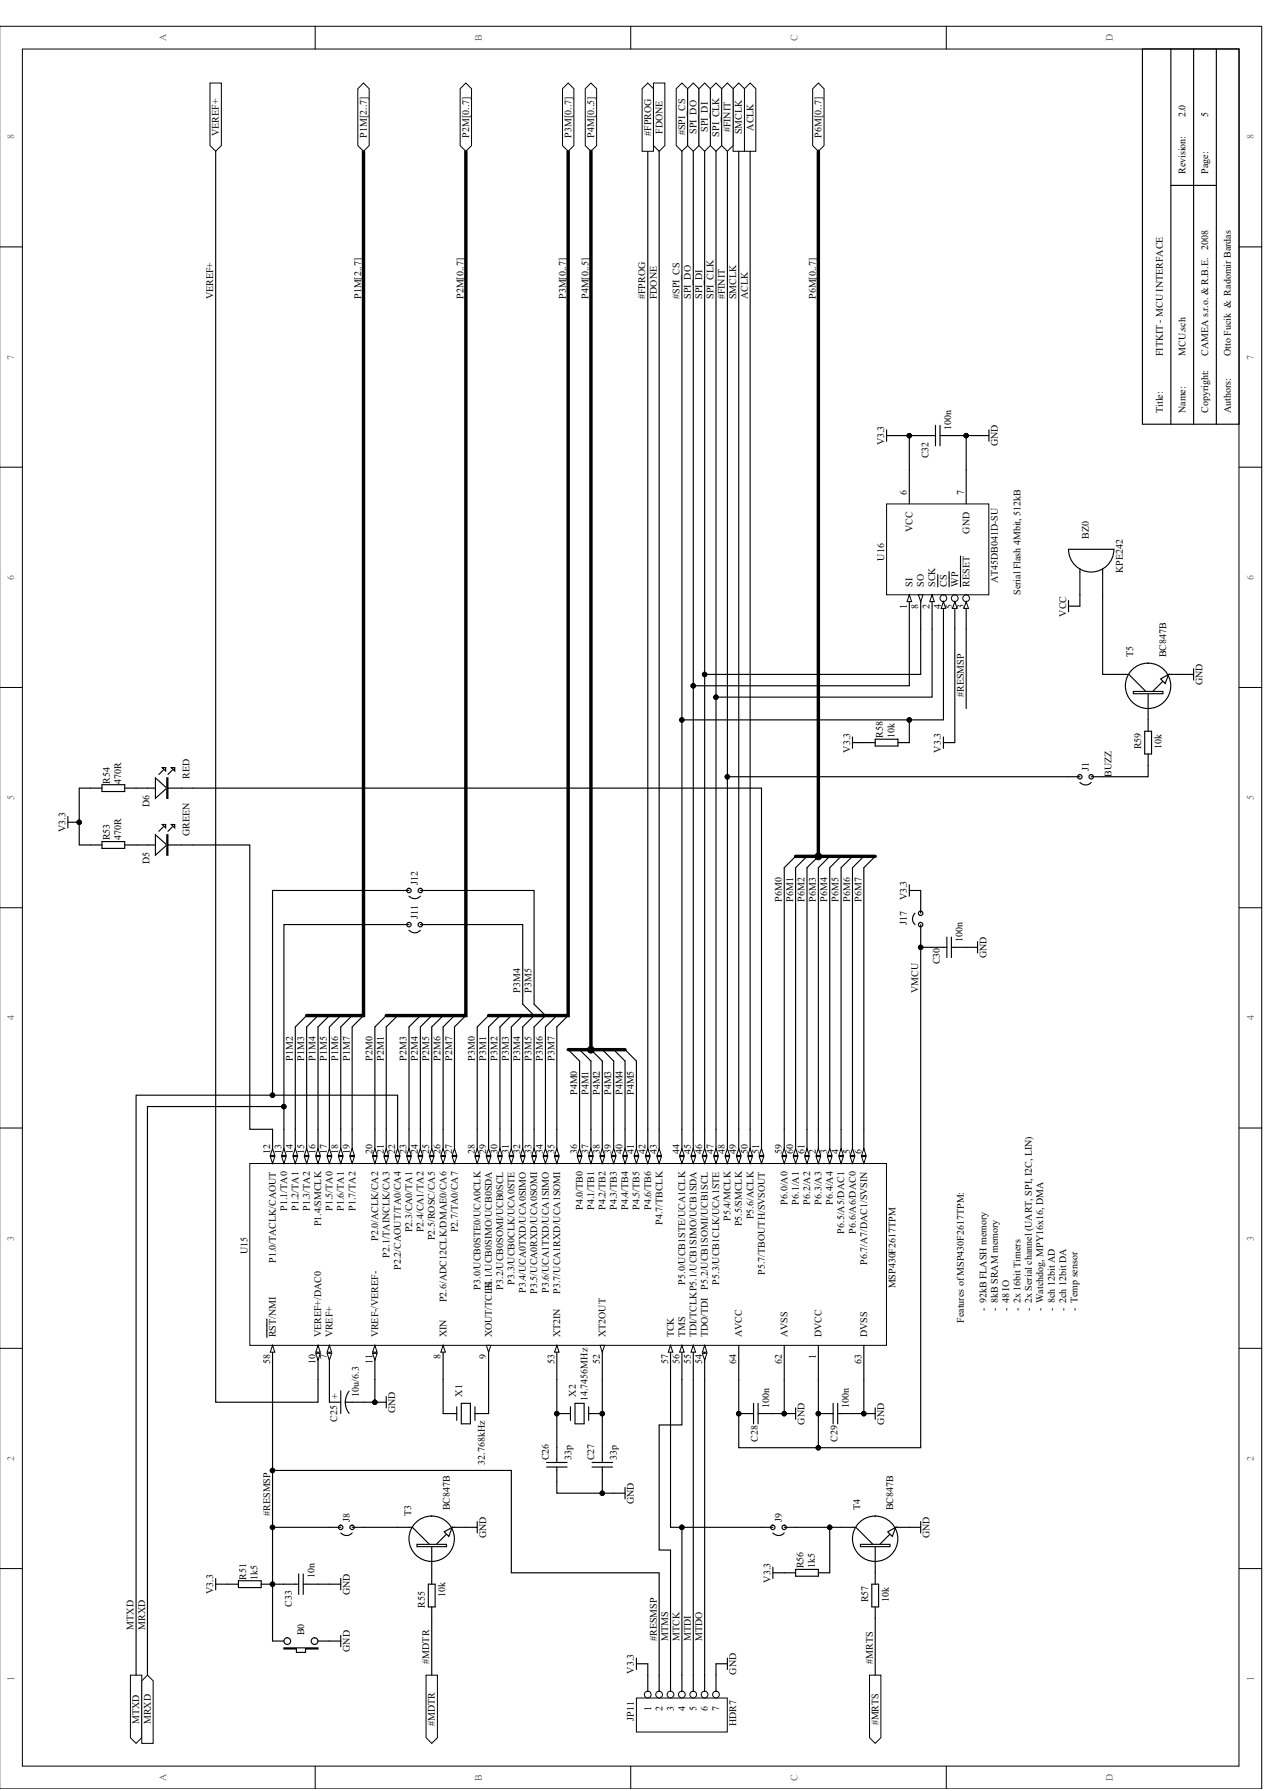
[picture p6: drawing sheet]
<svg xmlns="http://www.w3.org/2000/svg" width="210mm" height="297mm" viewBox="0 0 210 297" stroke-linecap="round" stroke-linejoin="round" font-family="sans-serif">
<defs><g id="words">
<g font-size="1.7" fill="#696969">
<text x="27.6" y="6.8" transform="rotate(-90 27.6 6.8)">A</text>
<text x="79.9" y="6.8" transform="rotate(-90 79.9 6.8)">B</text>
<text x="132.2" y="6.8" transform="rotate(-90 132.2 6.8)">C</text>
<text x="184.5" y="6.8" transform="rotate(-90 184.5 6.8)">D</text>
<text x="2.4" y="23.1" transform="rotate(-90 2.4 23.1)">8</text>
<text x="207.9" y="23.1" transform="rotate(-90 207.9 23.1)">8</text>
<text x="2.4" y="59.6" transform="rotate(-90 2.4 59.6)">7</text>
<text x="207.9" y="59.6" transform="rotate(-90 207.9 59.6)">7</text>
<text x="2.4" y="96.2" transform="rotate(-90 2.4 96.2)">6</text>
<text x="207.9" y="96.2" transform="rotate(-90 207.9 96.2)">6</text>
<text x="2.4" y="132.7" transform="rotate(-90 2.4 132.7)">5</text>
<text x="207.9" y="132.7" transform="rotate(-90 207.9 132.7)">5</text>
<text x="2.4" y="169.2" transform="rotate(-90 2.4 169.2)">4</text>
<text x="207.9" y="169.2" transform="rotate(-90 207.9 169.2)">4</text>
<text x="2.4" y="205.8" transform="rotate(-90 2.4 205.8)">3</text>
<text x="207.9" y="205.8" transform="rotate(-90 207.9 205.8)">3</text>
<text x="2.4" y="242.3" transform="rotate(-90 2.4 242.3)">2</text>
<text x="207.9" y="242.3" transform="rotate(-90 207.9 242.3)">2</text>
<text x="2.4" y="278.8" transform="rotate(-90 2.4 278.8)">1</text>
<text x="207.9" y="278.8" transform="rotate(-90 207.9 278.8)">1</text>
<text x="27.6" y="295.4" transform="rotate(-90 27.6 295.4)">A</text>
<text x="79.9" y="295.3" transform="rotate(-90 79.9 295.3)">B</text>
<text x="132.2" y="295.3" transform="rotate(-90 132.2 295.3)">C</text>
<text x="184.5" y="295.4" transform="rotate(-90 184.5 295.4)">D</text>
</g>
<g font-size="1.7">
<text x="36.3" y="22.5" transform="rotate(-90 36.3 22.5)">VEREF+</text>
<text x="60.8" y="22.8" transform="rotate(-90 60.8 22.8)">P1M[2..7]</text>
<text x="77.8" y="22.8" transform="rotate(-90 77.8 22.8)">P2M[0..7]</text>
<text x="94.7" y="22.8" transform="rotate(-90 94.7 22.8)">P3M[0..7]</text>
<text x="98.5" y="22.8" transform="rotate(-90 98.5 22.8)">P4M[0..5]</text>
<text x="107.9" y="22.5" transform="rotate(-90 107.9 22.5)">#FPROG</text>
<text x="109.8" y="22.2" transform="rotate(-90 109.8 22.2)">FDONE</text>
<text x="113.6" y="22.5" transform="rotate(-90 113.6 22.5)">#SPI_CS</text>
<text x="115.5" y="22.2" transform="rotate(-90 115.5 22.2)">SPI_DO</text>
<text x="117.4" y="21.9" transform="rotate(-90 117.4 21.9)">SPI_DI</text>
<text x="119.3" y="22.7" transform="rotate(-90 119.3 22.7)">SPI_CLK</text>
<text x="121.1" y="21.9" transform="rotate(-90 121.1 21.9)">#FINIT</text>
<text x="123" y="22.3" transform="rotate(-90 123 22.3)">SMCLK</text>
<text x="124.9" y="21.7" transform="rotate(-90 124.9 21.7)">ACLK</text>
<text x="136.2" y="22.8" transform="rotate(-90 136.2 22.8)">P6M[0..7]</text>
<text x="196.6" y="19.4" transform="rotate(-90 196.6 19.4)">2.0</text>
<text x="200.3" y="19.4" transform="rotate(-90 200.3 19.4)">5</text>
<text x="196.6" y="28.9" transform="rotate(-90 196.6 28.9)">Revision:</text>
<text x="200.3" y="28.9" transform="rotate(-90 200.3 28.9)">Page:</text>
<text x="200.3" y="41.5" transform="rotate(-90 200.3 41.5)">2008</text>
<text x="35.4" y="49.6" transform="rotate(-90 35.4 49.6)">VEREF+</text>
<text x="59.9" y="49.6" transform="rotate(-90 59.9 49.6)">P1M[2..7]</text>
<text x="76.8" y="49.6" transform="rotate(-90 76.8 49.6)">P2M[0..7]</text>
<text x="93.8" y="49.6" transform="rotate(-90 93.8 49.6)">P3M[0..7]</text>
<text x="97.6" y="49.6" transform="rotate(-90 97.6 49.6)">P4M[0..5]</text>
<text x="107" y="49.6" transform="rotate(-90 107 49.6)">#FPROG</text>
<text x="108.9" y="49.6" transform="rotate(-90 108.9 49.6)">FDONE</text>
<text x="112.7" y="49.6" transform="rotate(-90 112.7 49.6)">#SPI_CS</text>
<text x="114.5" y="49.6" transform="rotate(-90 114.5 49.6)">SPI_DO</text>
<text x="116.4" y="49.6" transform="rotate(-90 116.4 49.6)">SPI_DI</text>
<text x="118.3" y="49.6" transform="rotate(-90 118.3 49.6)">SPI_CLK</text>
<text x="120.2" y="49.6" transform="rotate(-90 120.2 49.6)">#FINIT</text>
<text x="122.1" y="49.6" transform="rotate(-90 122.1 49.6)">SMCLK</text>
<text x="124" y="49.6" transform="rotate(-90 124 49.6)">ACLK</text>
<text x="135.3" y="49.6" transform="rotate(-90 135.3 49.6)">P6M[0..7]</text>
<text x="192.8" y="59" transform="rotate(-90 192.8 59)">FITKIT - MCU INTERFACE</text>
<text x="196.6" y="59" transform="rotate(-90 196.6 59)">MCU.sch</text>
<text x="200.3" y="59" transform="rotate(-90 200.3 59)">CAMEA s.r.o. &amp; R.B.E.</text>
<text x="204.1" y="59" transform="rotate(-90 204.1 59)">Otto Fucik &amp; Radomir Bardas</text>
<text x="157.7" y="71.3" transform="rotate(-90 157.7 71.3)">100n</text>
<text x="192.8" y="68.5" transform="rotate(-90 192.8 68.5)">Title:</text>
<text x="196.6" y="68.5" transform="rotate(-90 196.6 68.5)">Name:</text>
<text x="200.3" y="68.5" transform="rotate(-90 200.3 68.5)">Copyright:</text>
<text x="204.1" y="68.5" transform="rotate(-90 204.1 68.5)">Authors:</text>
<text x="146.6" y="73.9" transform="rotate(-90 146.6 73.9)">V3.3</text>
<text x="153.9" y="76" transform="rotate(-90 153.9 76)">C32</text>
<text x="165.4" y="74.1" transform="rotate(-90 165.4 74.1)">GND</text>
<text x="150.4" y="82" transform="rotate(-90 150.4 82)">6</text>
<text x="159.8" y="82" transform="rotate(-90 159.8 82)">7</text>
<text x="151.3" y="88.3" transform="rotate(-90 151.3 88.3)">VCC</text>
<text x="160.7" y="88.5" transform="rotate(-90 160.7 88.5)">GND</text>
<text x="180.5" y="89.4" transform="rotate(-90 180.5 89.4)">BZ0</text>
<text x="146.6" y="93" transform="rotate(-90 146.6 93)">U16</text>
<text x="186.2" y="95.1" transform="rotate(-90 186.2 95.1)">KPE242</text>
<text x="150.4" y="101" transform="rotate(-90 150.4 101)">1</text>
<text x="151.3" y="97.3" transform="rotate(-90 151.3 97.3)">SI</text>
<text x="152.2" y="101" transform="rotate(-90 152.2 101)">8</text>
<text x="153.2" y="97.3" transform="rotate(-90 153.2 97.3)">SO</text>
<text x="154.1" y="101" transform="rotate(-90 154.1 101)">2</text>
<text x="155.1" y="97.3" transform="rotate(-90 155.1 97.3)">SCK</text>
<text x="156" y="101" transform="rotate(-90 156 101)">4</text>
<text x="157" y="97.3" transform="rotate(-90 157 97.3)">CS</text>
<text x="157.9" y="101" transform="rotate(-90 157.9 101)">5</text>
<text x="158.8" y="97.3" transform="rotate(-90 158.8 97.3)">WP</text>
<text x="159.8" y="101" transform="rotate(-90 159.8 101)">3</text>
<text x="160.7" y="97.3" transform="rotate(-90 160.7 97.3)">RESET</text>
<text x="165.4" y="96.8" transform="rotate(-90 165.4 96.8)">AT45DB041D-SU</text>
<text x="169.2" y="98.6" transform="rotate(-90 169.2 98.6)">Serial Flash 4Mbit, 512kB</text>
<text x="176.8" y="102.2" transform="rotate(-90 176.8 102.2)">VCC</text>
<text x="187.9" y="109" transform="rotate(-90 187.9 109)">T5</text>
<text x="193.3" y="109" transform="rotate(-90 193.3 109)">BC847B</text>
<text x="199.4" y="113.7" transform="rotate(-90 199.4 113.7)">GND</text>
<text x="159.8" y="115.6" transform="rotate(-90 159.8 115.6)">#RESMSP</text>
<text x="140.9" y="124.8" transform="rotate(-90 140.9 124.8)">V3.3</text>
<text x="146.4" y="122.4" transform="rotate(-90 146.4 122.4)">R58</text>
<text x="148.3" y="122.4" transform="rotate(-90 148.3 122.4)">10k</text>
<text x="156" y="124.8" transform="rotate(-90 156 124.8)">V3.3</text>
<text x="189.2" y="124.3" transform="rotate(-90 189.2 124.3)">R59</text>
<text x="192.6" y="124.3" transform="rotate(-90 192.6 124.3)">10k</text>
<text x="18.2" y="130" transform="rotate(-90 18.2 130)">R54</text>
<text x="20.1" y="130" transform="rotate(-90 20.1 130)">470R</text>
<text x="31.4" y="129.2" transform="rotate(-90 31.4 129.2)">RED</text>
<text x="180.5" y="127.9" transform="rotate(-90 180.5 127.9)">J1</text>
<text x="184.3" y="128.8" transform="rotate(-90 184.3 128.8)">BUZZ</text>
<text x="24.8" y="133.9" transform="rotate(-90 24.8 133.9)">D6</text>
<text x="10.8" y="138" transform="rotate(-90 10.8 138)">V3.3</text>
<text x="18.2" y="139.4" transform="rotate(-90 18.2 139.4)">R53</text>
<text x="20.1" y="139.4" transform="rotate(-90 20.1 139.4)">470R</text>
<text x="24.8" y="143.3" transform="rotate(-90 24.8 143.3)">D5</text>
<text x="31.4" y="138.6" transform="rotate(-90 31.4 138.6)">GREEN</text>
<text x="69.3" y="146.7" transform="rotate(-90 69.3 146.7)">J12</text>
<text x="129.6" y="149.6" transform="rotate(-90 129.6 149.6)">P6M0</text>
<text x="131.5" y="149.6" transform="rotate(-90 131.5 149.6)">P6M1</text>
<text x="133.4" y="149.6" transform="rotate(-90 133.4 149.6)">P6M2</text>
<text x="135.3" y="149.6" transform="rotate(-90 135.3 149.6)">P6M3</text>
<text x="137.2" y="149.6" transform="rotate(-90 137.2 149.6)">P6M4</text>
<text x="139" y="149.6" transform="rotate(-90 139 149.6)">P6M5</text>
<text x="140.9" y="149.6" transform="rotate(-90 140.9 149.6)">P6M6</text>
<text x="142.8" y="149.6" transform="rotate(-90 142.8 149.6)">P6M7</text>
<text x="150.4" y="149.3" transform="rotate(-90 150.4 149.3)">V3.3</text>
<text x="69.3" y="152.4" transform="rotate(-90 69.3 152.4)">J11</text>
<text x="150.4" y="153.3" transform="rotate(-90 150.4 153.3)">J17</text>
<text x="155.8" y="159.9" transform="rotate(-90 155.8 159.9)">C30</text>
<text x="159.6" y="156.2" transform="rotate(-90 159.6 156.2)">100n</text>
<text x="163.6" y="158.9" transform="rotate(-90 163.6 158.9)">GND</text>
<text x="86.3" y="164.7" transform="rotate(-90 86.3 164.7)">P3M4</text>
<text x="88.1" y="164.7" transform="rotate(-90 88.1 164.7)">P3M5</text>
<text x="152.2" y="164.7" transform="rotate(-90 152.2 164.7)">VMCU</text>
<text x="48.6" y="176" transform="rotate(-90 48.6 176)">P1M2</text>
<text x="50.4" y="176" transform="rotate(-90 50.4 176)">P1M3</text>
<text x="52.3" y="176" transform="rotate(-90 52.3 176)">P1M4</text>
<text x="54.2" y="176" transform="rotate(-90 54.2 176)">P1M5</text>
<text x="56.1" y="176" transform="rotate(-90 56.1 176)">P1M6</text>
<text x="58" y="176" transform="rotate(-90 58 176)">P1M7</text>
<text x="61.7" y="176" transform="rotate(-90 61.7 176)">P2M0</text>
<text x="63.6" y="176" transform="rotate(-90 63.6 176)">P2M1</text>
<text x="67.4" y="176" transform="rotate(-90 67.4 176)">P2M3</text>
<text x="69.3" y="176" transform="rotate(-90 69.3 176)">P2M4</text>
<text x="71.2" y="176" transform="rotate(-90 71.2 176)">P2M5</text>
<text x="73.1" y="176" transform="rotate(-90 73.1 176)">P2M6</text>
<text x="74.9" y="176" transform="rotate(-90 74.9 176)">P2M7</text>
<text x="78.7" y="176" transform="rotate(-90 78.7 176)">P3M0</text>
<text x="80.6" y="176" transform="rotate(-90 80.6 176)">P3M1</text>
<text x="82.5" y="176" transform="rotate(-90 82.5 176)">P3M2</text>
<text x="84.4" y="176" transform="rotate(-90 84.4 176)">P3M3</text>
<text x="86.3" y="176" transform="rotate(-90 86.3 176)">P3M4</text>
<text x="88.1" y="176" transform="rotate(-90 88.1 176)">P3M5</text>
<text x="90" y="176" transform="rotate(-90 90 176)">P3M6</text>
<text x="91.9" y="176" transform="rotate(-90 91.9 176)">P3M7</text>
<text x="95.7" y="181.6" transform="rotate(-90 95.7 181.6)">P4M0</text>
<text x="97.6" y="181.6" transform="rotate(-90 97.6 181.6)">P4M1</text>
<text x="99.5" y="181.6" transform="rotate(-90 99.5 181.6)">P4M2</text>
<text x="101.3" y="181.6" transform="rotate(-90 101.3 181.6)">P4M3</text>
<text x="103.2" y="181.6" transform="rotate(-90 103.2 181.6)">P4M4</text>
<text x="105.1" y="181.6" transform="rotate(-90 105.1 181.6)">P4M5</text>
<text x="44.8" y="191.4" transform="rotate(-90 44.8 191.4)">12</text>
<text x="46.7" y="191.4" transform="rotate(-90 46.7 191.4)">13</text>
<text x="48.6" y="191.4" transform="rotate(-90 48.6 191.4)">14</text>
<text x="50.4" y="191.4" transform="rotate(-90 50.4 191.4)">15</text>
<text x="52.3" y="191.4" transform="rotate(-90 52.3 191.4)">16</text>
<text x="54.2" y="191.4" transform="rotate(-90 54.2 191.4)">17</text>
<text x="56.1" y="191.4" transform="rotate(-90 56.1 191.4)">18</text>
<text x="58" y="191.4" transform="rotate(-90 58 191.4)">19</text>
<text x="61.7" y="191.4" transform="rotate(-90 61.7 191.4)">20</text>
<text x="63.6" y="191.4" transform="rotate(-90 63.6 191.4)">21</text>
<text x="65.5" y="191.4" transform="rotate(-90 65.5 191.4)">22</text>
<text x="67.4" y="191.4" transform="rotate(-90 67.4 191.4)">23</text>
<text x="69.3" y="191.4" transform="rotate(-90 69.3 191.4)">24</text>
<text x="71.2" y="191.4" transform="rotate(-90 71.2 191.4)">25</text>
<text x="73.1" y="191.4" transform="rotate(-90 73.1 191.4)">26</text>
<text x="74.9" y="191.4" transform="rotate(-90 74.9 191.4)">27</text>
<text x="78.7" y="191.4" transform="rotate(-90 78.7 191.4)">28</text>
<text x="80.6" y="191.4" transform="rotate(-90 80.6 191.4)">29</text>
<text x="82.5" y="191.4" transform="rotate(-90 82.5 191.4)">30</text>
<text x="84.4" y="191.4" transform="rotate(-90 84.4 191.4)">31</text>
<text x="86.3" y="191.4" transform="rotate(-90 86.3 191.4)">32</text>
<text x="88.1" y="191.4" transform="rotate(-90 88.1 191.4)">33</text>
<text x="90" y="191.4" transform="rotate(-90 90 191.4)">34</text>
<text x="91.9" y="191.4" transform="rotate(-90 91.9 191.4)">35</text>
<text x="95.7" y="191.4" transform="rotate(-90 95.7 191.4)">36</text>
<text x="97.6" y="191.4" transform="rotate(-90 97.6 191.4)">37</text>
<text x="99.5" y="191.4" transform="rotate(-90 99.5 191.4)">38</text>
<text x="101.3" y="191.4" transform="rotate(-90 101.3 191.4)">39</text>
<text x="103.2" y="191.4" transform="rotate(-90 103.2 191.4)">40</text>
<text x="105.1" y="191.4" transform="rotate(-90 105.1 191.4)">41</text>
<text x="107" y="191.4" transform="rotate(-90 107 191.4)">42</text>
<text x="108.9" y="191.4" transform="rotate(-90 108.9 191.4)">43</text>
<text x="112.7" y="191.4" transform="rotate(-90 112.7 191.4)">44</text>
<text x="114.5" y="191.4" transform="rotate(-90 114.5 191.4)">45</text>
<text x="116.4" y="191.4" transform="rotate(-90 116.4 191.4)">46</text>
<text x="118.3" y="191.4" transform="rotate(-90 118.3 191.4)">47</text>
<text x="120.2" y="191.4" transform="rotate(-90 120.2 191.4)">48</text>
<text x="122.1" y="191.4" transform="rotate(-90 122.1 191.4)">49</text>
<text x="124" y="191.4" transform="rotate(-90 124 191.4)">50</text>
<text x="125.8" y="191.4" transform="rotate(-90 125.8 191.4)">51</text>
<text x="129.6" y="191.4" transform="rotate(-90 129.6 191.4)">59</text>
<text x="131.5" y="191.4" transform="rotate(-90 131.5 191.4)">60</text>
<text x="133.4" y="191.4" transform="rotate(-90 133.4 191.4)">61</text>
<text x="135.3" y="191.4" transform="rotate(-90 135.3 191.4)">2</text>
<text x="137.2" y="191.4" transform="rotate(-90 137.2 191.4)">3</text>
<text x="139" y="191.4" transform="rotate(-90 139 191.4)">4</text>
<text x="140.9" y="191.4" transform="rotate(-90 140.9 191.4)">5</text>
<text x="142.8" y="191.4" transform="rotate(-90 142.8 191.4)">6</text>
<text x="47.6" y="200.8" transform="rotate(-90 47.6 200.8)">P1.1/TA0</text>
<text x="49.5" y="200.8" transform="rotate(-90 49.5 200.8)">P1.2/TA1</text>
<text x="51.4" y="200.8" transform="rotate(-90 51.4 200.8)">P1.3/TA2</text>
<text x="53.3" y="203.4" transform="rotate(-90 53.3 203.4)">P1.4/SMCLK</text>
<text x="55.1" y="200.8" transform="rotate(-90 55.1 200.8)">P1.5/TA0</text>
<text x="57" y="200.8" transform="rotate(-90 57 200.8)">P1.6/TA1</text>
<text x="58.9" y="200.8" transform="rotate(-90 58.9 200.8)">P1.7/TA2</text>
<text x="96.6" y="200.7" transform="rotate(-90 96.6 200.7)">P4.0/TB0</text>
<text x="98.5" y="200.7" transform="rotate(-90 98.5 200.7)">P4.1/TB1</text>
<text x="100.4" y="200.7" transform="rotate(-90 100.4 200.7)">P4.2/TB2</text>
<text x="102.3" y="200.7" transform="rotate(-90 102.3 200.7)">P4.3/TB3</text>
<text x="104.2" y="200.7" transform="rotate(-90 104.2 200.7)">P4.4/TB4</text>
<text x="106.1" y="200.7" transform="rotate(-90 106.1 200.7)">P4.5/TB5</text>
<text x="107.9" y="200.7" transform="rotate(-90 107.9 200.7)">P4.6/TB6</text>
<text x="109.8" y="203.1" transform="rotate(-90 109.8 203.1)">P4.7/TBCLK</text>
<text x="121.1" y="202.5" transform="rotate(-90 121.1 202.5)">P5.4/MCLK</text>
<text x="123" y="203.4" transform="rotate(-90 123 203.4)">P5.5/SMCLK</text>
<text x="124.9" y="202.2" transform="rotate(-90 124.9 202.2)">P5.6/ACLK</text>
<text x="130.6" y="199.8" transform="rotate(-90 130.6 199.8)">P6.0/A0</text>
<text x="132.4" y="199.8" transform="rotate(-90 132.4 199.8)">P6.1/A1</text>
<text x="134.3" y="199.8" transform="rotate(-90 134.3 199.8)">P6.2/A2</text>
<text x="136.2" y="199.8" transform="rotate(-90 136.2 199.8)">P6.3/A3</text>
<text x="138.1" y="199.8" transform="rotate(-90 138.1 199.8)">P6.4/A4</text>
<text x="41" y="208" transform="rotate(-90 41 208)">U15</text>
<text x="45.7" y="209.4" transform="rotate(-90 45.7 209.4)">P1.0/TACLK/CAOUT</text>
<text x="62.7" y="205.8" transform="rotate(-90 62.7 205.8)">P2.0/ACLK/CA2</text>
<text x="64.6" y="208.6" transform="rotate(-90 64.6 208.6)">P2.1/TAINCLK/CA3</text>
<text x="68.3" y="204.4" transform="rotate(-90 68.3 204.4)">P2.3/CA0/TA1</text>
<text x="70.2" y="204.4" transform="rotate(-90 70.2 204.4)">P2.4/CA1/TA2</text>
<text x="72.1" y="205.7" transform="rotate(-90 72.1 205.7)">P2.5/ROSC/CA5</text>
<text x="75.9" y="204.4" transform="rotate(-90 75.9 204.4)">P2.7/TA0/CA7</text>
<text x="140" y="204.6" transform="rotate(-90 140 204.6)">P6.5/A5/DAC1</text>
<text x="141.9" y="204.6" transform="rotate(-90 141.9 204.6)">P6.6/A6/DAC0</text>
<text x="143.8" y="209.8" transform="rotate(-90 143.8 209.8)">P6.7/A7/DAC1/SVSIN</text>
<text x="66.5" y="210.6" transform="rotate(-90 66.5 210.6)">P2.2/CAOUT/TA0/CA4</text>
<text x="74" y="216" transform="rotate(-90 74 216)">P2.6/ADC12CLK/DMAE0/CA6</text>
<text x="79.7" y="213.9" transform="rotate(-90 79.7 213.9)">P3.0/UCB0STE0/UCA0CLK</text>
<text x="81.5" y="213.2" transform="rotate(-90 81.5 213.2)">3.1/UCB0SIMO/UCB0SDA</text>
<text x="83.4" y="213.9" transform="rotate(-90 83.4 213.9)">P3.2/UCB0SOMI/UCB0SCL</text>
<text x="85.3" y="213" transform="rotate(-90 85.3 213)">P3.3/UCB0CLK/UCA0STE</text>
<text x="87.2" y="214.5" transform="rotate(-90 87.2 214.5)">P3.4/UCA0TXD/UCA0SIMO</text>
<text x="89.1" y="214.6" transform="rotate(-90 89.1 214.6)">P3.5/UCA0RXD/UCA0SOMI</text>
<text x="91" y="214.5" transform="rotate(-90 91 214.5)">P3.6/UCA1TXD/UCA1SIMO</text>
<text x="92.9" y="214.6" transform="rotate(-90 92.9 214.6)">P3.7/UCA1RXD/UCA1SOMI</text>
<text x="113.6" y="213" transform="rotate(-90 113.6 213)">P5.0/UCB1STE/UCA1CLK</text>
<text x="117.4" y="213.9" transform="rotate(-90 117.4 213.9)">P5.2/UCB1SOMI/UCB1SCL</text>
<text x="119.3" y="213" transform="rotate(-90 119.3 213)">P5.3/UCB1CLK/UCA1STE</text>
<text x="126.8" y="211.5" transform="rotate(-90 126.8 211.5)">P5.7/TBOUTH/SVSOUT</text>
<text x="148.5" y="213.7" transform="rotate(-90 148.5 213.7)">MSP430F2617TPM</text>
<text x="45.7" y="221.8" transform="rotate(-90 45.7 221.8)">RST/NMI</text>
<text x="53.3" y="221.8" transform="rotate(-90 53.3 221.8)">VEREF+/DAC0</text>
<text x="55.1" y="221.8" transform="rotate(-90 55.1 221.8)">VREF+</text>
<text x="62.7" y="221.8" transform="rotate(-90 62.7 221.8)">VREF-/VEREF-</text>
<text x="74" y="221.8" transform="rotate(-90 74 221.8)">XIN</text>
<text x="81.5" y="221.8" transform="rotate(-90 81.5 221.8)">XOUT/TCLPK</text>
<text x="92.9" y="221.8" transform="rotate(-90 92.9 221.8)">XT2IN</text>
<text x="100.4" y="221.8" transform="rotate(-90 100.4 221.8)">XT2OUT</text>
<text x="111.7" y="221.8" transform="rotate(-90 111.7 221.8)">TCK</text>
<text x="113.6" y="221.8" transform="rotate(-90 113.6 221.8)">TMS</text>
<text x="115.5" y="221.8" transform="rotate(-90 115.5 221.8)">TDI/TCLKP5.1/UCB1SIMO/UCB1SDA</text>
<text x="117.4" y="221.8" transform="rotate(-90 117.4 221.8)">TDO/TDI</text>
<text x="123" y="221.8" transform="rotate(-90 123 221.8)">AVCC</text>
<text x="130.6" y="221.8" transform="rotate(-90 130.6 221.8)">AVSS</text>
<text x="136.2" y="221.8" transform="rotate(-90 136.2 221.8)">DVCC</text>
<text x="143.8" y="221.8" transform="rotate(-90 143.8 221.8)">DVSS</text>
<text x="159.8" y="219.4" transform="rotate(-90 159.8 219.4)">Features ofMSP430F2617TPM:</text>
<text x="163.6" y="217.5" transform="rotate(-90 163.6 217.5)">- 92kB FLASH memory</text>
<text x="165.4" y="217.5" transform="rotate(-90 165.4 217.5)">- 8kB SRAM memory</text>
<text x="167.3" y="217.5" transform="rotate(-90 167.3 217.5)">- 48 IO</text>
<text x="169.2" y="217.5" transform="rotate(-90 169.2 217.5)">- 2x 16bit Timers</text>
<text x="171.1" y="217.5" transform="rotate(-90 171.1 217.5)">- 2x Serial channel (UART, SPI, I2C, LIN)</text>
<text x="173" y="217.5" transform="rotate(-90 173 217.5)">- Watchdog, MPY16x16, DMA</text>
<text x="174.9" y="217.5" transform="rotate(-90 174.9 217.5)">- 8ch 12bit AD</text>
<text x="176.8" y="217.5" transform="rotate(-90 176.8 217.5)">- 2ch 12bit DA</text>
<text x="178.6" y="217.5" transform="rotate(-90 178.6 217.5)">- Temp sensor</text>
<text x="44.8" y="226.3" transform="rotate(-90 44.8 226.3)">58</text>
<text x="52.3" y="226.3" transform="rotate(-90 52.3 226.3)">10</text>
<text x="54.2" y="225.5" transform="rotate(-90 54.2 225.5)">7</text>
<text x="61.7" y="226.3" transform="rotate(-90 61.7 226.3)">11</text>
<text x="73.1" y="225.5" transform="rotate(-90 73.1 225.5)">8</text>
<text x="80.6" y="225.5" transform="rotate(-90 80.6 225.5)">9</text>
<text x="91.9" y="226.3" transform="rotate(-90 91.9 226.3)">53</text>
<text x="99.5" y="226.3" transform="rotate(-90 99.5 226.3)">52</text>
<text x="110.8" y="226.3" transform="rotate(-90 110.8 226.3)">57</text>
<text x="112.7" y="226.3" transform="rotate(-90 112.7 226.3)">56</text>
<text x="114.5" y="226.3" transform="rotate(-90 114.5 226.3)">55</text>
<text x="116.4" y="226.3" transform="rotate(-90 116.4 226.3)">54</text>
<text x="122.1" y="226.3" transform="rotate(-90 122.1 226.3)">64</text>
<text x="129.6" y="226.3" transform="rotate(-90 129.6 226.3)">62</text>
<text x="135.3" y="225.5" transform="rotate(-90 135.3 225.5)">1</text>
<text x="142.8" y="226.3" transform="rotate(-90 142.8 226.3)">63</text>
<text x="59.5" y="231.6" transform="rotate(-90 59.5 231.6)">10u/6.3</text>
<text x="76.6" y="231.6" transform="rotate(-90 76.6 231.6)">X1</text>
<text x="95.5" y="231.6" transform="rotate(-90 95.5 231.6)">X2</text>
<text x="97.4" y="232.4" transform="rotate(-90 97.4 232.4)">14.7456MHz</text>
<text x="127.5" y="233.5" transform="rotate(-90 127.5 233.5)">100n</text>
<text x="140.7" y="233.5" transform="rotate(-90 140.7 233.5)">100n</text>
<text x="55.9" y="235.8" transform="rotate(-90 55.9 235.8)">C25 +</text>
<text x="65.5" y="234.4" transform="rotate(-90 65.5 234.4)">GND</text>
<text x="125.7" y="239.2" transform="rotate(-90 125.7 239.2)">C28</text>
<text x="133.4" y="236.3" transform="rotate(-90 133.4 236.3)">GND</text>
<text x="138.9" y="239.2" transform="rotate(-90 138.9 239.2)">C29</text>
<text x="146.6" y="236.3" transform="rotate(-90 146.6 236.3)">GND</text>
<text x="80.4" y="242.9" transform="rotate(-90 80.4 242.9)">32.768kHz</text>
<text x="91" y="242.2" transform="rotate(-90 91 242.2)">C26</text>
<text x="94.7" y="242.2" transform="rotate(-90 94.7 242.2)">33p</text>
<text x="98.5" y="242.2" transform="rotate(-90 98.5 242.2)">C27</text>
<text x="102.3" y="242.2" transform="rotate(-90 102.3 242.2)">33p</text>
<text x="44.8" y="251.4" transform="rotate(-90 44.8 251.4)">#RESMSP</text>
<text x="68.2" y="251.4" transform="rotate(-90 68.2 251.4)">T3</text>
<text x="74.6" y="250.5" transform="rotate(-90 74.6 250.5)">BC847B</text>
<text x="105.1" y="249.5" transform="rotate(-90 105.1 249.5)">GND</text>
<text x="142.6" y="250.5" transform="rotate(-90 142.6 250.5)">T4</text>
<text x="148.1" y="250.5" transform="rotate(-90 148.1 250.5)">BC847B</text>
<text x="58" y="252.4" transform="rotate(-90 58 252.4)">J8</text>
<text x="80.6" y="255.1" transform="rotate(-90 80.6 255.1)">GND</text>
<text x="129.6" y="252.4" transform="rotate(-90 129.6 252.4)">J9</text>
<text x="154.1" y="255.1" transform="rotate(-90 154.1 255.1)">GND</text>
<text x="40.8" y="262" transform="rotate(-90 40.8 262)">R51</text>
<text x="42.7" y="262" transform="rotate(-90 42.7 262)">1k5</text>
<text x="52.1" y="261.8" transform="rotate(-90 52.1 261.8)">10n</text>
<text x="127.7" y="262.5" transform="rotate(-90 127.7 262.5)">V3.3</text>
<text x="133.2" y="260.1" transform="rotate(-90 133.2 260.1)">R56</text>
<text x="135.1" y="260.1" transform="rotate(-90 135.1 260.1)">1k5</text>
<text x="35.4" y="264.4" transform="rotate(-90 35.4 264.4)">V3.3</text>
<text x="48.4" y="266.5" transform="rotate(-90 48.4 266.5)">C33</text>
<text x="58" y="264.5" transform="rotate(-90 58 264.5)">GND</text>
<text x="70.4" y="266.7" transform="rotate(-90 70.4 266.7)">R55</text>
<text x="73.8" y="264.8" transform="rotate(-90 73.8 264.8)">10k</text>
<text x="143.9" y="265.8" transform="rotate(-90 143.9 265.8)">R57</text>
<text x="147.3" y="265.8" transform="rotate(-90 147.3 265.8)">10k</text>
<text x="22.2" y="270.3" transform="rotate(-90 22.2 270.3)">MTXD</text>
<text x="24" y="270.3" transform="rotate(-90 24 270.3)">MRXD</text>
<text x="50.4" y="271.2" transform="rotate(-90 50.4 271.2)">B0</text>
<text x="58" y="274" transform="rotate(-90 58 274)">GND</text>
<text x="71.2" y="275.9" transform="rotate(-90 71.2 275.9)">#MDTR</text>
<text x="108.9" y="272.2" transform="rotate(-90 108.9 272.2)">#RESMSP</text>
<text x="110.8" y="272.2" transform="rotate(-90 110.8 272.2)">MTMS</text>
<text x="112.7" y="272.2" transform="rotate(-90 112.7 272.2)">MTCK</text>
<text x="114.5" y="272.2" transform="rotate(-90 114.5 272.2)">MTDI</text>
<text x="116.4" y="272.2" transform="rotate(-90 116.4 272.2)">MTDO</text>
<text x="144.7" y="275.9" transform="rotate(-90 144.7 275.9)">#MRTS</text>
<text x="105.1" y="277.6" transform="rotate(-90 105.1 277.6)">V3.3</text>
<text x="122.1" y="277.7" transform="rotate(-90 122.1 277.7)">GND</text>
<text x="23.1" y="285.9" transform="rotate(-90 23.1 285.9)">MTXD</text>
<text x="25" y="286" transform="rotate(-90 25 286)">MRXD</text>
<text x="72.1" y="286.3" transform="rotate(-90 72.1 286.3)">#MDTR</text>
<text x="105.1" y="285.4" transform="rotate(-90 105.1 285.4)">JP11</text>
<text x="107.9" y="283.7" transform="rotate(-90 107.9 283.7)">1</text>
<text x="109.8" y="283.7" transform="rotate(-90 109.8 283.7)">2</text>
<text x="111.7" y="283.7" transform="rotate(-90 111.7 283.7)">3</text>
<text x="113.6" y="283.7" transform="rotate(-90 113.6 283.7)">4</text>
<text x="115.5" y="283.7" transform="rotate(-90 115.5 283.7)">5</text>
<text x="117.4" y="283.7" transform="rotate(-90 117.4 283.7)">6</text>
<text x="119.3" y="283.7" transform="rotate(-90 119.3 283.7)">7</text>
<text x="122.1" y="286.3" transform="rotate(-90 122.1 286.3)">HDR7</text>
<text x="145.6" y="286.2" transform="rotate(-90 145.6 286.2)">#MRTS</text>
</g>
</g></defs>
<g fill="none" stroke="#000" stroke-width=".17">
<path d="M0 4.4h209.2v292.3h-209.2zM3.7 8.1h201.7v284.8h-201.7zM52.3 4.3v3.8M104.6 4.3v3.8M156.9 4.3v3.8M0 41h3.7M205.4 41h3.8M0 77.5h3.7M205.4 77.5h3.8M0 114h3.7M205.4 114h3.8M0 150.6h3.7"/>
<path d="M205.4 150.6h3.8M0 187.1h3.7M205.4 187.1h3.8M0 223.6h3.7M205.4 223.6h3.8M0 260.2h3.7M205.4 260.2h3.8M52.3 292.9v3.8M104.6 292.9v3.8M156.9 292.9v3.8"/>
<circle cx="150.8" cy="72.3" r=".37"/>
<circle cx="160.2" cy="72.3" r=".37"/>
<circle cx="113.1" cy="119.4" r=".37"/>
<circle cx="114.9" cy="113.7" r=".37"/>
<circle cx="116.8" cy="111.9" r=".37"/>
<circle cx="118.7" cy="115.6" r=".37"/>
<circle cx="150.8" cy="119.4" r=".37"/>
<circle cx="13.1" cy="136.4" r=".37"/>
<circle cx="120.6" cy="128.8" r=".37"/>
<circle cx="152.6" cy="157.1" r=".37"/>
<circle cx="45.2" cy="181.6" r=".37"/>
<circle cx="47.1" cy="183.5" r=".37"/>
<circle cx="62.1" cy="232.6" r=".37"/>
<circle cx="92.3" cy="234.5" r=".37"/>
<circle cx="99.9" cy="234.5" r=".37"/>
<circle cx="122.5" cy="234.5" r=".37"/>
<circle cx="130" cy="234.5" r=".37"/>
<circle cx="135.7" cy="234.5" r=".37"/>
<circle cx="143.2" cy="234.5" r=".37"/>
<circle cx="45.2" cy="253.3" r=".37"/>
<circle cx="45.2" cy="243.9" r=".37"/>
<circle cx="99.9" cy="247.7" r=".37"/>
<circle cx="113.1" cy="253.3" r=".37"/>
<circle cx="135.7" cy="240.1" r=".37"/>
<circle cx="137.6" cy="253.3" r=".37"/>
<circle cx="45.2" cy="262.7" r=".37"/>
</g>
<g fill="#000">
<circle cx="150.8" cy="72.3" r=".37"/>
<circle cx="160.2" cy="72.3" r=".37"/>
<circle cx="113.1" cy="119.4" r=".37"/>
<circle cx="114.9" cy="113.7" r=".37"/>
<circle cx="116.8" cy="111.9" r=".37"/>
<circle cx="118.7" cy="115.6" r=".37"/>
<circle cx="150.8" cy="119.4" r=".37"/>
<circle cx="13.1" cy="136.4" r=".37"/>
<circle cx="120.6" cy="128.8" r=".37"/>
<circle cx="152.6" cy="157.1" r=".37"/>
<circle cx="45.2" cy="181.6" r=".37"/>
<circle cx="47.1" cy="183.5" r=".37"/>
<circle cx="62.1" cy="232.6" r=".37"/>
<circle cx="92.3" cy="234.5" r=".37"/>
<circle cx="99.9" cy="234.5" r=".37"/>
<circle cx="122.5" cy="234.5" r=".37"/>
<circle cx="130" cy="234.5" r=".37"/>
<circle cx="135.7" cy="234.5" r=".37"/>
<circle cx="143.2" cy="234.5" r=".37"/>
<circle cx="45.2" cy="253.3" r=".37"/>
<circle cx="45.2" cy="243.9" r=".37"/>
<circle cx="99.9" cy="247.7" r=".37"/>
<circle cx="113.1" cy="253.3" r=".37"/>
<circle cx="135.7" cy="240.1" r=".37"/>
<circle cx="137.6" cy="253.3" r=".37"/>
<circle cx="45.2" cy="262.7" r=".37"/>
</g>
<g fill="none" stroke="#000" stroke-width=".19">
<path d="M150.8 146.7v1.9M150.8 147.7h1.9M54.6 228.8v3.8M73.5 228.8v5.6h2.2M75.7 233.3v2.3M76.5 232.7h1.5v3.4h-1.5zM78.7 233.3v2.3M81 228.8v5.6h-2.3M92.3 234.4h2.3M92.3 228.8v13.8M94.6 233.3v2.3M95.3 232.7h1.5v3.4h-1.5z"/>
<path d="M97.6 234.4h2.3M97.6 233.3v2.3M99.9 228.8v13.8M122.5 234.4h2.4M124.9 232.7v3.4M125.7 234.4h2.4M125.7 232.7v3.4M130 234.4h1.9M131.9 233.5v1.9M135.7 234.4h2.4M135.7 228.8v11.3M138.1 232.7v3.4"/>
<path d="M138.9 234.4h2.4M138.9 232.7v3.4M143.2 234.4h1.9M145.1 233.5v1.9M90.6 242.6h3.4M90.6 243.3h3.4M92.3 243.3v2.5M98.2 242.6h3.4M98.2 243.3h3.4M99.9 243.3v2.5M101.7 247.6h1.9M103.6 246.7v1.9"/>
<path d="M37.6 262.7h1.9M39.5 262.2h3.8v1.1h-3.8zM43.3 262.7h1.9M130 260.9h1.9M131.9 260.3h3.8v1.1h-3.8zM135.7 260.9h1.9"/>
</g>
<path d="M124.4 13.8l.9 .9v10.4h-1.9v-10.4z" fill-rule="evenodd" fill="#fff"/>
<path d="M124.4 13.8l.9 .9v10.4h-1.9v-10.4z" fill="none" stroke="#000" stroke-width=".17"/>
<path d="M122.5 13.8l.9 .9v10.4h-1.9v-10.4z" fill-rule="evenodd" fill="#fff"/>
<path d="M122.5 13.8l.9 .9v10.4h-1.9v-10.4z" fill="none" stroke="#000" stroke-width=".17"/>
<path d="M113.1 25.1v162.2M114.9 25.1v162.2M116.8 25.1v162.2M118.7 25.1v162.2" fill="none" stroke="#000" stroke-width=".19"/>
<path d="M135.7 13.8l.9 .9v9.4l-.9 1-1-1v-9.4z" fill-rule="evenodd" fill="#fff"/>
<path d="M135.7 13.8l.9 .9v9.4l-.9 1-1-1v-9.4z" fill="none" stroke="#000" stroke-width=".17"/>
<path d="M122.5 25.1v162.2M124.4 25.1v162.2M15 130.7h1.9M16.9 130.1h3.8v1.2h-3.8zM20.7 130.7h11.3M27.1 127.7l-.8 .7M28.6 127.7l-.8 .7" fill="none" stroke="#000" stroke-width=".19"/>
<path d="M25.8 129l1.9 1.7-1.9 1.7z" fill="#fff"/>
<path d="M25.8 129l1.9 1.7-1.9 1.7z" fill="none" stroke="#000" stroke-width=".19"/>
<path d="M27.7 129h.1v3.4h-.1z" fill-rule="evenodd" fill="#fff"/>
<path d="M27.7 129h.1v3.4h-.1z" fill="none" stroke="#000" stroke-width=".19"/>
<path d="M28.4 127.3h.6v.6z" fill="#fff"/>
<path d="M28.4 127.3h.6v.6z" fill="none" stroke="#000" stroke-width=".19"/>
<path d="M26.9 127.3h.6v.6z" fill="#fff"/>
<path d="M16.9 139.6h3.8v1.1h-3.8zM26.9 127.3h.6v.6zM27.1 137.1l-.8 .8M28.6 137.1l-.8 .8M15 140.1h1.9M20.7 140.1h11.3" fill="none" stroke="#000" stroke-width=".19"/>
<path d="M25.8 138.4l1.9 1.7-1.9 1.7z" fill="#fff"/>
<path d="M25.8 138.4l1.9 1.7-1.9 1.7z" fill="none" stroke="#000" stroke-width=".19"/>
<path d="M27.7 138.4h.1v3.4h-.1z" fill-rule="evenodd" fill="#fff"/>
<path d="M27.7 138.4h.1v3.4h-.1z" fill="none" stroke="#000" stroke-width=".19"/>
<path d="M28.4 136.7h.6v.6z" fill="#fff"/>
<path d="M28.4 136.7h.6v.6z" fill="none" stroke="#000" stroke-width=".19"/>
<path d="M26.9 136.7h.6v.6z" fill="#fff"/>
<path d="M11.3 135.4v1.9M11.3 136.4h1.8M26.9 136.7h.6v.6zM45.2 272.2h1.9M52.7 272.2h1.9" fill="none" stroke="#000" stroke-width=".19"/>
<path d="M47.1 273.3h5.6v.2h-2v.6h-1.6v-.6h-2z" fill-rule="evenodd" fill="#fff"/>
<g fill="none" stroke="#000" stroke-width=".19">
<path d="M139.5 253.3h2.4l2.8 2.8M145.1 256.1v6.6M147.6 254.4l-1.7 1.7M148.5 253.3h2.3M47.1 273.3h5.6v.2h-2v.6h-1.6v-.6h-2zM54.6 272.2h1.9M56.5 271.2v1.9M71 262.7h1.1v3.8h-1.1zM71.6 260.9v1.8M71.6 266.5v1.9M144.5 262.7h1.2v3.8h-1.2zM145.1 266.5v1.9"/>
<circle cx="47.6" cy="272.2" r=".56"/>
<circle cx="52.2" cy="272.2" r=".56"/>
</g>
<path d="M142.7 256.1h4.9v.4h-4.9z" fill-rule="evenodd" fill="#fff"/>
<path d="M142.7 256.1h4.9v.4h-4.9z" fill="none" stroke="#000" stroke-width=".19"/>
<path d="M147.2 254.1l1.3-.8-.6 1.5z" fill="#fff"/>
<g fill="none" stroke="#000" stroke-width=".19">
<path d="M65.9 253.3h2.5l2.8 2.8M71.6 256.1v4.8M74 254.4l-1.7 1.7M75 253.3h2.2M147.2 254.1l1.3-.8-.6 1.5z"/>
<circle cx="145.1" cy="255.2" r="3.8"/>
</g>
<path d="M69.1 256.1h4.9v.4h-4.9z" fill-rule="evenodd" fill="#fff"/>
<path d="M69.1 256.1h4.9v.4h-4.9z" fill="none" stroke="#000" stroke-width=".19"/>
<path d="M73.7 254.1l1.3-.8-.6 1.5z" fill="#fff"/>
<g fill="none" stroke="#000" stroke-width=".19">
<path d="M54.6 253.3h1.9M56.5 254.2l.4 .3 .5 .2 .6-.1 .4-.4M58.4 253.3h1.9M73.7 254.1l1.3-.8-.6 1.5zM126.3 253.3h1.8M128.1 254.2l.4 .3 .5 .2 .6-.1 .4-.4M130 253.3h1.9"/>
<circle cx="56.5" cy="253.3" r=".37"/>
<circle cx="58.4" cy="253.3" r=".37"/>
<circle cx="71.6" cy="255.2" r="3.8"/>
<circle cx="128.1" cy="253.3" r=".37"/>
<circle cx="130" cy="253.3" r=".37"/>
</g>
<path d="M21.6 277.8h1.9v10.4l-.9 .9-1-.9z" fill-rule="evenodd" fill="#fff"/>
<path d="M21.6 277.8h1.9v10.4l-.9 .9-1-.9z" fill="none" stroke="#000" stroke-width=".17"/>
<path d="M24.4 277.8l1 1v10.3h-1.9v-10.3z" fill-rule="evenodd" fill="#fff"/>
<path d="M24.4 277.8l1 1v10.3h-1.9v-10.3z" fill="none" stroke="#000" stroke-width=".17"/>
<path d="M144.2 277.8h1.9v10.4l-1 .9-.9-.9z" fill-rule="evenodd" fill="#fff"/>
<path d="M144.2 277.8h1.9v10.4l-1 .9-.9-.9z" fill="none" stroke="#000" stroke-width=".17"/>
<path d="M70.6 277.8h1.9v10.4l-.9 .9-1-.9z" fill-rule="evenodd" fill="#fff"/>
<path d="M70.6 277.8h1.9v10.4l-.9 .9-1-.9z" fill="none" stroke="#000" stroke-width=".17"/>
<g fill="none" stroke="#000" stroke-width=".19">
<path d="M131.9 142l-1.9 1.9v43.4M133.8 142l-1.9 1.9v43.4M135.7 142l-1.9 1.9v43.4M137.6 142l-1.9 1.9v43.4M139.5 142l-1.9 1.9v43.4M141.3 142l-1.8 1.9v43.4M143.2 142l-1.9 1.9v43.4M145.1 142l-1.9 1.9v43.4M65.9 187.3v-5.7h-43.3v96.2M77.2 253.3h1.9M79.1 252.4v1.8M128.1 259.9v1.9"/>
<path d="M131.9 253.3h7.6M150.8 253.3h1.9M152.7 252.4v1.8M35.8 261.8v1.9M35.8 262.7h1.8M71.6 268.4v9.4M128.1 260.9h1.9M145.1 268.4v9.4"/>
</g>
<path d="M118.7 13.8l1 .9v9.4l-1 1-.9-1v-9.4z" fill-rule="evenodd" fill="#fff"/>
<path d="M118.7 13.8l1 .9v9.4l-1 1-.9-1v-9.4z" fill="none" stroke="#000" stroke-width=".17"/>
<path d="M114.9 13.8l1 .9v9.4l-1 1-.9-1v-9.4z" fill-rule="evenodd" fill="#fff"/>
<path d="M114.9 13.8l1 .9v9.4l-1 1-.9-1v-9.4z" fill="none" stroke="#000" stroke-width=".17"/>
<path d="M116.8 13.8l1 .9v9.4l-1 1-.9-1v-9.4z" fill-rule="evenodd" fill="#fff"/>
<path d="M116.8 13.8l1 .9v9.4l-1 1-.9-1v-9.4z" fill="none" stroke="#000" stroke-width=".17"/>
<path d="M113.1 13.8l.9 .9v9.4l-.9 1-1-1v-9.4z" fill-rule="evenodd" fill="#fff"/>
<path d="M113.1 13.8l.9 .9v9.4l-.9 1-1-1v-9.4z" fill="none" stroke="#000" stroke-width=".17"/>
<path d="M98 13.8l.9 .9v9.4l-.9 1-1-1v-9.4z" fill-rule="evenodd" fill="#fff"/>
<path d="M98 13.8l.9 .9v9.4l-.9 1-1-1v-9.4z" fill="none" stroke="#000" stroke-width=".17"/>
<g fill="none" stroke="#000" stroke-width=".19">
<path d="M141.3 123.2h3.8M141.3 122.2v1.9M145.1 122.6h3.8v1.1h-3.8zM148.9 123.2h1.9M52.7 168.4l-1.9 1.9v17M54.6 168.4l-1.9 1.9v17M56.5 168.4l-1.9 1.9v17M58.4 168.4l-1.9 1.9v17M60.3 168.4l-1.9 1.9v17M64 168.4l-1.8 1.9v17M65.9 168.4l-1.9 1.9v17M69.7 168.4l-1.9 1.9v17"/>
<path d="M71.6 168.4l-1.9 1.9v17M73.5 168.4l-1.9 1.9v17M75.4 168.4l-1.9 1.9v17M77.2 168.4l-1.8 1.9v17M81 168.4l-1.9 1.9v17M82.9 168.4l-1.9 1.9v17M84.8 168.4l-1.9 1.9v17M86.7 168.4l-1.9 1.9v17M88.6 168.4l-1.9 1.9v17M90.4 168.4l-1.8 1.9v17M92.3 168.4l-1.9 1.9v17M94.2 174.1l1.9 1.9v11.3"/>
<path d="M94.2 168.4l-1.9 1.9v17M96.1 174.1l1.9 1.9v11.3M98 174.1l1.9 1.9v11.3M99.9 174.1l1.8 1.9v11.3M101.7 174.1l1.9 1.9v11.3M103.6 174.1l1.9 1.9v11.3"/>
</g>
<path d="M60.3 25.1v143.3h-9.5M77.2 25.1v143.3h-13.2M94.2 25.1v143.3h-13.2M98 25.1v149M94.2 174.1h9.4" fill="none" stroke="#000" stroke-width=".57"/>
<path d="M60.3 13.8l.9 .9v9.4l-.9 1-1-1v-9.4z" fill-rule="evenodd" fill="#fff"/>
<path d="M60.3 13.8l.9 .9v9.4l-.9 1-1-1v-9.4z" fill="none" stroke="#000" stroke-width=".17"/>
<path d="M77.2 13.8l1 .9v9.4l-1 1-.9-1v-9.4z" fill-rule="evenodd" fill="#fff"/>
<path d="M77.2 13.8l1 .9v9.4l-1 1-.9-1v-9.4z" fill="none" stroke="#000" stroke-width=".17"/>
<path d="M94.2 13.8l.9 .9v9.4l-.9 1-.9-1v-9.4z" fill-rule="evenodd" fill="#fff"/>
<path d="M94.2 13.8l.9 .9v9.4l-.9 1-.9-1v-9.4z" fill="none" stroke="#000" stroke-width=".17"/>
<g fill="none" stroke="#000" stroke-width=".19">
<path d="M120.6 25.1v162.2M65.9 153.3h1.9M67.8 154.3l.4 .3 .5 .1 .6-.1 .4-.3M67.8 148.6l.4 .3 .5 .1 .6-.1 .4-.3M67.8 147.7h-22.6v33.9M69.7 147.7h18.9v18.8l1.8 1.9M69.7 153.3h1.9M86.7 166.5l1.9 1.9"/>
<circle cx="67.8" cy="147.7" r=".37"/>
<circle cx="67.8" cy="153.4" r=".37"/>
<circle cx="69.7" cy="147.7" r=".37"/>
<circle cx="69.7" cy="153.4" r=".37"/>
</g>
<path d="M120.6 13.8l.9 .9v9.4l-.9 1-.9-1v-9.4z" fill-rule="evenodd" fill="#fff"/>
<path d="M120.6 13.8l.9 .9v9.4l-.9 1-.9-1v-9.4z" fill="none" stroke="#000" stroke-width=".17"/>
<path d="M147 71.3v1.9M147 72.2h1.9M152.7 72.2h2.4M155.1 70.5v3.4M155.9 72.2h8.1M155.9 70.5v3.4M160.2 72.2v5.7M164 71.3v1.9" fill="none" stroke="#000" stroke-width=".19"/>
<path d="M147 83.6h16.9v15h-16.9z" fill="#fff"/>
<path d="M147 83.6h16.9v15h-16.9z" fill="none" stroke="#000" stroke-width=".17"/>
<path d="M150.8 98.6v5.7" fill="none" stroke="#000" stroke-width=".19"/>
<path d="M150.8 98.6l.3 1.2h-.7z" fill="#fff"/>
<path d="M150.8 98.6l.3 1.2h-.7z" fill="none" stroke="#000" stroke-width=".17"/>
<path d="M152.7 98.6v5.7" fill="none" stroke="#000" stroke-width=".19"/>
<path d="M152.3 98.6h.7l-.3 1.2z" fill="#fff"/>
<path d="M152.3 98.6h.7l-.3 1.2z" fill="none" stroke="#000" stroke-width=".17"/>
<path d="M154.5 98.6v5.7" fill="none" stroke="#000" stroke-width=".19"/>
<path d="M154.5 98.6l.4 1.2h-.7z" fill="#fff"/>
<path d="M154.5 98.6l.4 1.2h-.7z" fill="none" stroke="#000" stroke-width=".17"/>
<path d="M150.8 77.9v5.7M160.2 77.9v5.7M156.4 98.6v5.7" fill="none" stroke="#000" stroke-width=".19"/>
<circle cx="156.4" cy="99.2" r=".56" fill="#fff"/>
<circle cx="156.4" cy="99.2" r=".56" fill="none" stroke="#000" stroke-width=".17"/>
<path d="M156.4 99.8l.4 1.1h-.8z" fill="#fff"/>
<path d="M156.4 99.8l.4 1.1h-.8z" fill="none" stroke="#000" stroke-width=".17"/>
<path d="M155.5 95.3v2M158.3 98.6v5.7" fill="none" stroke="#000" stroke-width=".19"/>
<circle cx="158.3" cy="99.2" r=".56" fill="#fff"/>
<circle cx="158.3" cy="99.2" r=".56" fill="none" stroke="#000" stroke-width=".17"/>
<path d="M158.3 99.8l.4 1.1h-.8z" fill="#fff"/>
<path d="M158.3 99.8l.4 1.1h-.8z" fill="none" stroke="#000" stroke-width=".17"/>
<path d="M157.4 94.8v2.5M160.2 98.6v5.7" fill="none" stroke="#000" stroke-width=".19"/>
<circle cx="160.2" cy="99.2" r=".56" fill="#fff"/>
<circle cx="160.2" cy="99.2" r=".56" fill="none" stroke="#000" stroke-width=".17"/>
<path d="M160.2 99.8l.4 1.1h-.8z" fill="#fff"/>
<path d="M160.2 99.8l.4 1.1h-.8z" fill="none" stroke="#000" stroke-width=".17"/>
<path d="M159.3 92.2v5.1M160.2 104.3v13.2M15 130.7h-1.9v9.4h1.9M156.4 122.2v1.9M156.4 123.2h1.9M137.6 253.3v7.6" fill="none" stroke="#000" stroke-width=".19"/>
<path d="M34.8 13.8h1.9v10.3l-.9 1-1-1z" fill-rule="evenodd" fill="#fff"/>
<path d="M34.8 13.8h1.9v10.3l-.9 1-1-1z" fill="none" stroke="#000" stroke-width=".17"/>
<g fill="none" stroke="#000" stroke-width=".19">
<path d="M32 130.7h94.3v56.6M151.7 151.5l-.3 .4-.1 .4 .1 .6 .3 .4M152.7 149.6v1.9M152.7 153.3v1.9M152.7 157.1h1.8M160.2 157.1h1.9M162.1 156.2v1.9M50.8 168.4l-1.8 1.9v17M111.2 228.8v24.5h15.1M45.2 253.3h9.4M60.3 253.3h5.6M45.2 262.7h4.3"/>
<path d="M49.5 261v3.4M50.3 262.7h6.2M50.3 261v3.4M56.5 261.8v1.9"/>
<circle cx="152.6" cy="151.5" r=".37"/>
<circle cx="152.6" cy="153.4" r=".37"/>
</g>
<path d="M105.5 281.6h15.1v5.7h-15.1z" fill="#fff"/>
<path d="M105.5 281.6h15.1v5.7h-15.1z" fill="none" stroke="#000" stroke-width=".17"/>
<path d="M107.4 277.8v3.8" fill="none" stroke="#000" stroke-width=".19"/>
<circle cx="107.4" cy="281" r=".56" fill="#fff"/>
<circle cx="107.4" cy="281" r=".56" fill="none" stroke="#000" stroke-width=".17"/>
<path d="M109.3 277.8v3.8" fill="none" stroke="#000" stroke-width=".19"/>
<circle cx="109.3" cy="281" r=".56" fill="#fff"/>
<circle cx="109.3" cy="281" r=".56" fill="none" stroke="#000" stroke-width=".17"/>
<path d="M111.2 277.8v3.8" fill="none" stroke="#000" stroke-width=".19"/>
<circle cx="111.2" cy="281" r=".56" fill="#fff"/>
<circle cx="111.2" cy="281" r=".56" fill="none" stroke="#000" stroke-width=".17"/>
<path d="M113.1 277.8v3.8" fill="none" stroke="#000" stroke-width=".19"/>
<circle cx="113.1" cy="281" r=".56" fill="#fff"/>
<circle cx="113.1" cy="281" r=".56" fill="none" stroke="#000" stroke-width=".17"/>
<path d="M114.9 277.8v3.8" fill="none" stroke="#000" stroke-width=".19"/>
<circle cx="114.9" cy="281" r=".56" fill="#fff"/>
<circle cx="114.9" cy="281" r=".56" fill="none" stroke="#000" stroke-width=".17"/>
<path d="M116.8 277.8v3.8" fill="none" stroke="#000" stroke-width=".19"/>
<circle cx="116.8" cy="281" r=".56" fill="#fff"/>
<circle cx="116.8" cy="281" r=".56" fill="none" stroke="#000" stroke-width=".17"/>
<path d="M118.7 277.8v3.8" fill="none" stroke="#000" stroke-width=".19"/>
<circle cx="118.7" cy="281" r=".56" fill="#fff"/>
<circle cx="118.7" cy="281" r=".56" fill="none" stroke="#000" stroke-width=".17"/>
<path d="M107.4 25.1v162.2M109.3 25.1v162.2M150.8 119.4v3.8M158.3 104.3v18.9M152.7 147.7v1.9M114.9 228.8v49M116.8 228.8v49M45.2 243.9h39.6v17h24.5v16.9M105.5 275.9h1.9v1.9M105.5 275v1.9M120.6 275v1.9M120.6 275.9h-1.9v1.9" fill="none" stroke="#000" stroke-width=".19"/>
<path d="M107.4 13.8l.9 .9v10.4h-1.8v-10.4z" fill-rule="evenodd" fill="#fff"/>
<path d="M107.4 13.8l.9 .9v10.4h-1.8v-10.4z" fill="none" stroke="#000" stroke-width=".17"/>
<path d="M108.3 13.8h1.9v10.3l-.9 1-1-1z" fill-rule="evenodd" fill="#fff"/>
<path d="M108.3 13.8h1.9v10.3l-.9 1-1-1z" fill="none" stroke="#000" stroke-width=".17"/>
<g fill="none" stroke="#000" stroke-width=".19">
<path d="M194.1 8.1v62.3M197.9 8.1v62.3M194.1 30.7h7.6M177.2 128.8h1.8M179 129.8l.4 .2 .5 .2 .6-.1 .4-.3M180.9 128.8h1.9M154.5 157.1h2.5M157 155.4v3.4M157.7 157.1h2.5M157.7 155.4v3.4M54.6 232.6h1.9M56.5 230.7v3.7"/>
<path d="M57.3 232.6l.1 .7 .5 1.1M57.3 232.6h3M57.9 230.7l-.4 .7-.2 1.2M62.2 232.6h1.8M64 231.6v1.9M113.1 228.8v7.5h-3.8v20.8h1.9v20.7M113.1 253.3v24.5"/>
<circle cx="179" cy="128.8" r=".37"/>
<circle cx="180.9" cy="128.8" r=".37"/>
</g>
<path d="M41.4 193h105.6v30.1h-105.6z" fill="#fff"/>
<path d="M41.4 193h105.6v30.1h-105.6z" fill="none" stroke="#000" stroke-width=".17"/>
<path d="M45.2 223.1v5.7" fill="none" stroke="#000" stroke-width=".19"/>
<path d="M45.2 223.1l.4 1.2h-.8z" fill="#fff"/>
<path d="M45.2 223.1l.4 1.2h-.8z" fill="none" stroke="#000" stroke-width=".17"/>
<path d="M44.2 218.8v3M52.7 223.1v5.7" fill="none" stroke="#000" stroke-width=".19"/>
<path d="M52.7 223.1l.4 1.2h-.7z" fill="#fff"/>
<path d="M52.7 223.1l.4 1.2h-.7z" fill="none" stroke="#000" stroke-width=".17"/>
<path d="M52.4 224.4h.7l-.4 1.2z" fill="#fff"/>
<path d="M52.4 224.4h.7l-.4 1.2z" fill="none" stroke="#000" stroke-width=".17"/>
<path d="M54.6 223.1v5.7" fill="none" stroke="#000" stroke-width=".19"/>
<path d="M54.6 223.1l.4 1.2h-.8z" fill="#fff"/>
<path d="M54.6 223.1l.4 1.2h-.8z" fill="none" stroke="#000" stroke-width=".17"/>
<path d="M54.2 224.4h.8l-.4 1.2z" fill="#fff"/>
<path d="M54.2 224.4h.8l-.4 1.2z" fill="none" stroke="#000" stroke-width=".17"/>
<path d="M62.2 223.1v5.7" fill="none" stroke="#000" stroke-width=".19"/>
<path d="M62.2 223.1l.3 1.2h-.7z" fill="#fff"/>
<path d="M62.2 223.1l.3 1.2h-.7z" fill="none" stroke="#000" stroke-width=".17"/>
<path d="M61.8 224.4h.7l-.3 1.2z" fill="#fff"/>
<path d="M61.8 224.4h.7l-.3 1.2z" fill="none" stroke="#000" stroke-width=".17"/>
<path d="M73.5 223.1v5.7" fill="none" stroke="#000" stroke-width=".19"/>
<path d="M73.5 223.1l.3 1.2h-.7z" fill="#fff"/>
<path d="M73.5 223.1l.3 1.2h-.7z" fill="none" stroke="#000" stroke-width=".17"/>
<path d="M81 223.1v5.7" fill="none" stroke="#000" stroke-width=".19"/>
<path d="M80.6 223.1h.8l-.4 1.2z" fill="#fff"/>
<path d="M80.6 223.1h.8l-.4 1.2z" fill="none" stroke="#000" stroke-width=".17"/>
<path d="M92.3 223.1v5.7" fill="none" stroke="#000" stroke-width=".19"/>
<path d="M92.3 223.1l.4 1.2h-.8z" fill="#fff"/>
<path d="M92.3 223.1l.4 1.2h-.8z" fill="none" stroke="#000" stroke-width=".17"/>
<path d="M99.9 223.1v5.7" fill="none" stroke="#000" stroke-width=".19"/>
<path d="M99.5 223.1h.7l-.3 1.2z" fill="#fff"/>
<path d="M99.5 223.1h.7l-.3 1.2z" fill="none" stroke="#000" stroke-width=".17"/>
<path d="M111.2 223.1v5.7" fill="none" stroke="#000" stroke-width=".19"/>
<path d="M111.2 223.1l.4 1.2h-.8z" fill="#fff"/>
<path d="M111.2 223.1l.4 1.2h-.8z" fill="none" stroke="#000" stroke-width=".17"/>
<path d="M114.9 223.1v5.7" fill="none" stroke="#000" stroke-width=".19"/>
<path d="M114.9 223.1l.4 1.2h-.7z" fill="#fff"/>
<path d="M114.9 223.1l.4 1.2h-.7z" fill="none" stroke="#000" stroke-width=".17"/>
<path d="M116.8 223.1v5.7" fill="none" stroke="#000" stroke-width=".19"/>
<path d="M116.8 223.1l.4 1.2h-.7z" fill="#fff"/>
<path d="M116.8 223.1l.4 1.2h-.7z" fill="none" stroke="#000" stroke-width=".17"/>
<path d="M116.5 224.4h.7l-.4 1.2z" fill="#fff"/>
<path d="M116.5 224.4h.7l-.4 1.2z" fill="none" stroke="#000" stroke-width=".17"/>
<path d="M113.1 223.1v5.7" fill="none" stroke="#000" stroke-width=".19"/>
<path d="M113.1 223.1l.3 1.2h-.7z" fill="#fff"/>
<path d="M113.1 223.1l.3 1.2h-.7z" fill="none" stroke="#000" stroke-width=".17"/>
<path d="M45.2 187.3v5.7M122.5 223.1v5.7M130 223.1v5.7M135.7 223.1v5.7M143.2 223.1v5.7" fill="none" stroke="#000" stroke-width=".19"/>
<path d="M44.8 191.8h.8l-.4 1.2z" fill="#fff"/>
<path d="M44.8 191.8h.8l-.4 1.2z" fill="none" stroke="#000" stroke-width=".17"/>
<path d="M45.2 190.5l.4 1.1h-.8z" fill="#fff"/>
<path d="M45.2 190.5l.4 1.1h-.8z" fill="none" stroke="#000" stroke-width=".17"/>
<path d="M47.1 187.3v5.7" fill="none" stroke="#000" stroke-width=".19"/>
<path d="M46.7 191.8h.7l-.3 1.2z" fill="#fff"/>
<path d="M46.7 191.8h.7l-.3 1.2z" fill="none" stroke="#000" stroke-width=".17"/>
<path d="M47.1 190.5l.3 1.1h-.7z" fill="#fff"/>
<path d="M47.1 190.5l.3 1.1h-.7z" fill="none" stroke="#000" stroke-width=".17"/>
<path d="M49 187.3v5.7" fill="none" stroke="#000" stroke-width=".19"/>
<path d="M48.6 191.8h.7l-.3 1.2z" fill="#fff"/>
<path d="M48.6 191.8h.7l-.3 1.2z" fill="none" stroke="#000" stroke-width=".17"/>
<path d="M49 190.5l.3 1.1h-.7z" fill="#fff"/>
<path d="M49 190.5l.3 1.1h-.7z" fill="none" stroke="#000" stroke-width=".17"/>
<path d="M50.8 187.3v5.7" fill="none" stroke="#000" stroke-width=".19"/>
<path d="M50.5 191.8h.7l-.4 1.2z" fill="#fff"/>
<path d="M50.5 191.8h.7l-.4 1.2z" fill="none" stroke="#000" stroke-width=".17"/>
<path d="M50.8 190.5l.4 1.1h-.7z" fill="#fff"/>
<path d="M50.8 190.5l.4 1.1h-.7z" fill="none" stroke="#000" stroke-width=".17"/>
<path d="M52.7 187.3v5.7" fill="none" stroke="#000" stroke-width=".19"/>
<path d="M52.4 191.8h.7l-.4 1.2z" fill="#fff"/>
<path d="M52.4 191.8h.7l-.4 1.2z" fill="none" stroke="#000" stroke-width=".17"/>
<path d="M52.7 190.5l.4 1.1h-.7z" fill="#fff"/>
<path d="M52.7 190.5l.4 1.1h-.7z" fill="none" stroke="#000" stroke-width=".17"/>
<path d="M54.6 187.3v5.7" fill="none" stroke="#000" stroke-width=".19"/>
<path d="M54.2 191.8h.8l-.4 1.2z" fill="#fff"/>
<path d="M54.2 191.8h.8l-.4 1.2z" fill="none" stroke="#000" stroke-width=".17"/>
<path d="M54.6 190.5l.4 1.1h-.8z" fill="#fff"/>
<path d="M54.6 190.5l.4 1.1h-.8z" fill="none" stroke="#000" stroke-width=".17"/>
<path d="M56.5 187.3v5.7" fill="none" stroke="#000" stroke-width=".19"/>
<path d="M56.1 191.8h.8l-.4 1.2z" fill="#fff"/>
<path d="M56.1 191.8h.8l-.4 1.2z" fill="none" stroke="#000" stroke-width=".17"/>
<path d="M56.5 190.5l.4 1.1h-.8z" fill="#fff"/>
<path d="M56.5 190.5l.4 1.1h-.8z" fill="none" stroke="#000" stroke-width=".17"/>
<path d="M58.4 187.3v5.7" fill="none" stroke="#000" stroke-width=".19"/>
<path d="M58 191.8h.8l-.4 1.2z" fill="#fff"/>
<path d="M58 191.8h.8l-.4 1.2z" fill="none" stroke="#000" stroke-width=".17"/>
<path d="M58.4 190.5l.4 1.1h-.8z" fill="#fff"/>
<path d="M58.4 190.5l.4 1.1h-.8z" fill="none" stroke="#000" stroke-width=".17"/>
<path d="M62.2 187.3v5.7" fill="none" stroke="#000" stroke-width=".19"/>
<path d="M61.8 191.8h.7l-.3 1.2z" fill="#fff"/>
<path d="M61.8 191.8h.7l-.3 1.2z" fill="none" stroke="#000" stroke-width=".17"/>
<path d="M62.2 190.5l.3 1.1h-.7z" fill="#fff"/>
<path d="M62.2 190.5l.3 1.1h-.7z" fill="none" stroke="#000" stroke-width=".17"/>
<path d="M64 187.3v5.7" fill="none" stroke="#000" stroke-width=".19"/>
<path d="M63.7 191.8h.7l-.4 1.2z" fill="#fff"/>
<path d="M63.7 191.8h.7l-.4 1.2z" fill="none" stroke="#000" stroke-width=".17"/>
<path d="M64 190.5l.4 1.1h-.7z" fill="#fff"/>
<path d="M64 190.5l.4 1.1h-.7z" fill="none" stroke="#000" stroke-width=".17"/>
<path d="M65.9 187.3v5.7" fill="none" stroke="#000" stroke-width=".19"/>
<path d="M65.5 191.8h.8l-.4 1.2z" fill="#fff"/>
<path d="M65.5 191.8h.8l-.4 1.2z" fill="none" stroke="#000" stroke-width=".17"/>
<path d="M65.9 190.5l.4 1.1h-.8z" fill="#fff"/>
<path d="M65.9 190.5l.4 1.1h-.8z" fill="none" stroke="#000" stroke-width=".17"/>
<path d="M67.8 187.3v5.7" fill="none" stroke="#000" stroke-width=".19"/>
<path d="M67.4 191.8h.8l-.4 1.2z" fill="#fff"/>
<path d="M67.4 191.8h.8l-.4 1.2z" fill="none" stroke="#000" stroke-width=".17"/>
<path d="M67.8 190.5l.4 1.1h-.8z" fill="#fff"/>
<path d="M67.8 190.5l.4 1.1h-.8z" fill="none" stroke="#000" stroke-width=".17"/>
<path d="M69.7 187.3v5.7" fill="none" stroke="#000" stroke-width=".19"/>
<path d="M69.3 191.8h.8l-.4 1.2z" fill="#fff"/>
<path d="M69.3 191.8h.8l-.4 1.2z" fill="none" stroke="#000" stroke-width=".17"/>
<path d="M69.7 190.5l.4 1.1h-.8z" fill="#fff"/>
<path d="M69.7 190.5l.4 1.1h-.8z" fill="none" stroke="#000" stroke-width=".17"/>
<path d="M71.6 187.3v5.7" fill="none" stroke="#000" stroke-width=".19"/>
<path d="M71.2 191.8h.8l-.4 1.2z" fill="#fff"/>
<path d="M71.2 191.8h.8l-.4 1.2z" fill="none" stroke="#000" stroke-width=".17"/>
<path d="M71.6 190.5l.4 1.1h-.8z" fill="#fff"/>
<path d="M71.6 190.5l.4 1.1h-.8z" fill="none" stroke="#000" stroke-width=".17"/>
<path d="M73.5 187.3v5.7" fill="none" stroke="#000" stroke-width=".19"/>
<path d="M73.1 191.8h.7l-.3 1.2z" fill="#fff"/>
<path d="M73.1 191.8h.7l-.3 1.2z" fill="none" stroke="#000" stroke-width=".17"/>
<path d="M73.5 190.5l.3 1.1h-.7z" fill="#fff"/>
<path d="M73.5 190.5l.3 1.1h-.7z" fill="none" stroke="#000" stroke-width=".17"/>
<path d="M75.4 187.3v5.7" fill="none" stroke="#000" stroke-width=".19"/>
<path d="M75 191.8h.7l-.3 1.2z" fill="#fff"/>
<path d="M75 191.8h.7l-.3 1.2z" fill="none" stroke="#000" stroke-width=".17"/>
<path d="M75.4 190.5l.3 1.1h-.7z" fill="#fff"/>
<path d="M75.4 190.5l.3 1.1h-.7z" fill="none" stroke="#000" stroke-width=".17"/>
<path d="M79.1 187.3v5.7" fill="none" stroke="#000" stroke-width=".19"/>
<path d="M78.7 191.8h.8l-.4 1.2z" fill="#fff"/>
<path d="M78.7 191.8h.8l-.4 1.2z" fill="none" stroke="#000" stroke-width=".17"/>
<path d="M79.1 190.5l.4 1.1h-.8z" fill="#fff"/>
<path d="M79.1 190.5l.4 1.1h-.8z" fill="none" stroke="#000" stroke-width=".17"/>
<path d="M81 187.3v5.7" fill="none" stroke="#000" stroke-width=".19"/>
<path d="M80.6 191.8h.8l-.4 1.2z" fill="#fff"/>
<path d="M80.6 191.8h.8l-.4 1.2z" fill="none" stroke="#000" stroke-width=".17"/>
<path d="M81 190.5l.4 1.1h-.8z" fill="#fff"/>
<path d="M81 190.5l.4 1.1h-.8z" fill="none" stroke="#000" stroke-width=".17"/>
<path d="M82.9 187.3v5.7" fill="none" stroke="#000" stroke-width=".19"/>
<path d="M82.5 191.8h.8l-.4 1.2z" fill="#fff"/>
<path d="M82.5 191.8h.8l-.4 1.2z" fill="none" stroke="#000" stroke-width=".17"/>
<path d="M82.9 190.5l.4 1.1h-.8z" fill="#fff"/>
<path d="M82.9 190.5l.4 1.1h-.8z" fill="none" stroke="#000" stroke-width=".17"/>
<path d="M84.8 187.3v5.7" fill="none" stroke="#000" stroke-width=".19"/>
<path d="M84.4 191.8h.8l-.4 1.2z" fill="#fff"/>
<path d="M84.4 191.8h.8l-.4 1.2z" fill="none" stroke="#000" stroke-width=".17"/>
<path d="M84.8 190.5l.4 1.1h-.8z" fill="#fff"/>
<path d="M84.8 190.5l.4 1.1h-.8z" fill="none" stroke="#000" stroke-width=".17"/>
<path d="M86.7 187.3v5.7" fill="none" stroke="#000" stroke-width=".19"/>
<path d="M86.3 191.8h.7l-.3 1.2z" fill="#fff"/>
<path d="M86.3 191.8h.7l-.3 1.2z" fill="none" stroke="#000" stroke-width=".17"/>
<path d="M86.7 190.5l.3 1.1h-.7z" fill="#fff"/>
<path d="M86.7 190.5l.3 1.1h-.7z" fill="none" stroke="#000" stroke-width=".17"/>
<path d="M88.6 187.3v5.7" fill="none" stroke="#000" stroke-width=".19"/>
<path d="M88.2 191.8h.7l-.3 1.2z" fill="#fff"/>
<path d="M88.2 191.8h.7l-.3 1.2z" fill="none" stroke="#000" stroke-width=".17"/>
<path d="M88.6 190.5l.3 1.1h-.7z" fill="#fff"/>
<path d="M88.6 190.5l.3 1.1h-.7z" fill="none" stroke="#000" stroke-width=".17"/>
<path d="M90.4 187.3v5.7" fill="none" stroke="#000" stroke-width=".19"/>
<path d="M90.1 191.8h.7l-.4 1.2z" fill="#fff"/>
<path d="M90.1 191.8h.7l-.4 1.2z" fill="none" stroke="#000" stroke-width=".17"/>
<path d="M90.4 190.5l.4 1.1h-.7z" fill="#fff"/>
<path d="M90.4 190.5l.4 1.1h-.7z" fill="none" stroke="#000" stroke-width=".17"/>
<path d="M92.3 187.3v5.7" fill="none" stroke="#000" stroke-width=".19"/>
<path d="M91.9 191.8h.8l-.4 1.2z" fill="#fff"/>
<path d="M91.9 191.8h.8l-.4 1.2z" fill="none" stroke="#000" stroke-width=".17"/>
<path d="M92.3 190.5l.4 1.1h-.8z" fill="#fff"/>
<path d="M92.3 190.5l.4 1.1h-.8z" fill="none" stroke="#000" stroke-width=".17"/>
<path d="M96.1 187.3v5.7" fill="none" stroke="#000" stroke-width=".19"/>
<path d="M95.7 191.8h.8l-.4 1.2z" fill="#fff"/>
<path d="M95.7 191.8h.8l-.4 1.2z" fill="none" stroke="#000" stroke-width=".17"/>
<path d="M96.1 190.5l.4 1.1h-.8z" fill="#fff"/>
<path d="M96.1 190.5l.4 1.1h-.8z" fill="none" stroke="#000" stroke-width=".17"/>
<path d="M98 187.3v5.7" fill="none" stroke="#000" stroke-width=".19"/>
<path d="M97.6 191.8h.8l-.4 1.2z" fill="#fff"/>
<path d="M97.6 191.8h.8l-.4 1.2z" fill="none" stroke="#000" stroke-width=".17"/>
<path d="M98 190.5l.4 1.1h-.8z" fill="#fff"/>
<path d="M98 190.5l.4 1.1h-.8z" fill="none" stroke="#000" stroke-width=".17"/>
<path d="M99.9 187.3v5.7" fill="none" stroke="#000" stroke-width=".19"/>
<path d="M99.5 191.8h.7l-.3 1.2z" fill="#fff"/>
<path d="M99.5 191.8h.7l-.3 1.2z" fill="none" stroke="#000" stroke-width=".17"/>
<path d="M99.9 190.5l.3 1.1h-.7z" fill="#fff"/>
<path d="M99.9 190.5l.3 1.1h-.7z" fill="none" stroke="#000" stroke-width=".17"/>
<path d="M101.7 187.3v5.7" fill="none" stroke="#000" stroke-width=".19"/>
<path d="M101.4 191.8h.7l-.4 1.2z" fill="#fff"/>
<path d="M101.4 191.8h.7l-.4 1.2z" fill="none" stroke="#000" stroke-width=".17"/>
<path d="M101.7 190.5l.4 1.1h-.7z" fill="#fff"/>
<path d="M101.7 190.5l.4 1.1h-.7z" fill="none" stroke="#000" stroke-width=".17"/>
<path d="M103.6 187.3v5.7" fill="none" stroke="#000" stroke-width=".19"/>
<path d="M103.3 191.8h.7l-.4 1.2z" fill="#fff"/>
<path d="M103.3 191.8h.7l-.4 1.2z" fill="none" stroke="#000" stroke-width=".17"/>
<path d="M103.6 190.5l.4 1.1h-.7z" fill="#fff"/>
<path d="M103.6 190.5l.4 1.1h-.7z" fill="none" stroke="#000" stroke-width=".17"/>
<path d="M105.5 187.3v5.7" fill="none" stroke="#000" stroke-width=".19"/>
<path d="M105.1 191.8h.8l-.4 1.2z" fill="#fff"/>
<path d="M105.1 191.8h.8l-.4 1.2z" fill="none" stroke="#000" stroke-width=".17"/>
<path d="M105.5 190.5l.4 1.1h-.8z" fill="#fff"/>
<path d="M105.5 190.5l.4 1.1h-.8z" fill="none" stroke="#000" stroke-width=".17"/>
<path d="M107.4 187.3v5.7" fill="none" stroke="#000" stroke-width=".19"/>
<path d="M107 191.8h.8l-.4 1.2z" fill="#fff"/>
<path d="M107 191.8h.8l-.4 1.2z" fill="none" stroke="#000" stroke-width=".17"/>
<path d="M107.4 190.5l.4 1.1h-.8z" fill="#fff"/>
<path d="M107.4 190.5l.4 1.1h-.8z" fill="none" stroke="#000" stroke-width=".17"/>
<path d="M109.3 187.3v5.7" fill="none" stroke="#000" stroke-width=".19"/>
<path d="M108.9 191.8h.8l-.4 1.2z" fill="#fff"/>
<path d="M108.9 191.8h.8l-.4 1.2z" fill="none" stroke="#000" stroke-width=".17"/>
<path d="M109.3 190.5l.4 1.1h-.8z" fill="#fff"/>
<path d="M109.3 190.5l.4 1.1h-.8z" fill="none" stroke="#000" stroke-width=".17"/>
<path d="M113.1 187.3v5.7" fill="none" stroke="#000" stroke-width=".19"/>
<path d="M112.7 191.8h.7l-.3 1.2z" fill="#fff"/>
<path d="M112.7 191.8h.7l-.3 1.2z" fill="none" stroke="#000" stroke-width=".17"/>
<path d="M113.1 190.5l.3 1.1h-.7z" fill="#fff"/>
<path d="M113.1 190.5l.3 1.1h-.7z" fill="none" stroke="#000" stroke-width=".17"/>
<path d="M114.9 187.3v5.7" fill="none" stroke="#000" stroke-width=".19"/>
<path d="M114.6 191.8h.7l-.4 1.2z" fill="#fff"/>
<path d="M114.6 191.8h.7l-.4 1.2z" fill="none" stroke="#000" stroke-width=".17"/>
<path d="M114.9 190.5l.4 1.1h-.7z" fill="#fff"/>
<path d="M114.9 190.5l.4 1.1h-.7z" fill="none" stroke="#000" stroke-width=".17"/>
<path d="M116.8 187.3v5.7" fill="none" stroke="#000" stroke-width=".19"/>
<path d="M116.5 191.8h.7l-.4 1.2z" fill="#fff"/>
<path d="M116.5 191.8h.7l-.4 1.2z" fill="none" stroke="#000" stroke-width=".17"/>
<path d="M116.8 190.5l.4 1.1h-.7z" fill="#fff"/>
<path d="M116.8 190.5l.4 1.1h-.7z" fill="none" stroke="#000" stroke-width=".17"/>
<path d="M118.7 187.3v5.7" fill="none" stroke="#000" stroke-width=".19"/>
<path d="M118.3 191.8h.8l-.4 1.2z" fill="#fff"/>
<path d="M118.3 191.8h.8l-.4 1.2z" fill="none" stroke="#000" stroke-width=".17"/>
<path d="M118.7 190.5l.4 1.1h-.8z" fill="#fff"/>
<path d="M118.7 190.5l.4 1.1h-.8z" fill="none" stroke="#000" stroke-width=".17"/>
<path d="M120.6 187.3v5.7" fill="none" stroke="#000" stroke-width=".19"/>
<path d="M120.2 191.8h.8l-.4 1.2z" fill="#fff"/>
<path d="M120.2 191.8h.8l-.4 1.2z" fill="none" stroke="#000" stroke-width=".17"/>
<path d="M120.6 190.5l.4 1.1h-.8z" fill="#fff"/>
<path d="M120.6 190.5l.4 1.1h-.8z" fill="none" stroke="#000" stroke-width=".17"/>
<path d="M122.5 187.3v5.7" fill="none" stroke="#000" stroke-width=".19"/>
<path d="M122.1 191.8h.8l-.4 1.2z" fill="#fff"/>
<path d="M122.1 191.8h.8l-.4 1.2z" fill="none" stroke="#000" stroke-width=".17"/>
<path d="M122.5 190.5l.4 1.1h-.8z" fill="#fff"/>
<path d="M122.5 190.5l.4 1.1h-.8z" fill="none" stroke="#000" stroke-width=".17"/>
<path d="M124.4 187.3v5.7" fill="none" stroke="#000" stroke-width=".19"/>
<path d="M124 191.8h.7l-.3 1.2z" fill="#fff"/>
<path d="M124 191.8h.7l-.3 1.2z" fill="none" stroke="#000" stroke-width=".17"/>
<path d="M124.4 190.5l.3 1.1h-.7z" fill="#fff"/>
<path d="M124.4 190.5l.3 1.1h-.7z" fill="none" stroke="#000" stroke-width=".17"/>
<path d="M126.3 187.3v5.7" fill="none" stroke="#000" stroke-width=".19"/>
<path d="M125.9 191.8h.7l-.3 1.2z" fill="#fff"/>
<path d="M125.9 191.8h.7l-.3 1.2z" fill="none" stroke="#000" stroke-width=".17"/>
<path d="M126.3 190.5l.3 1.1h-.7z" fill="#fff"/>
<path d="M126.3 190.5l.3 1.1h-.7z" fill="none" stroke="#000" stroke-width=".17"/>
<path d="M130 187.3v5.7" fill="none" stroke="#000" stroke-width=".19"/>
<path d="M129.7 191.8h.7l-.4 1.2z" fill="#fff"/>
<path d="M129.7 191.8h.7l-.4 1.2z" fill="none" stroke="#000" stroke-width=".17"/>
<path d="M130 190.5l.4 1.1h-.7z" fill="#fff"/>
<path d="M130 190.5l.4 1.1h-.7z" fill="none" stroke="#000" stroke-width=".17"/>
<path d="M131.9 187.3v5.7" fill="none" stroke="#000" stroke-width=".19"/>
<path d="M131.5 191.8h.8l-.4 1.2z" fill="#fff"/>
<path d="M131.5 191.8h.8l-.4 1.2z" fill="none" stroke="#000" stroke-width=".17"/>
<path d="M131.9 190.5l.4 1.1h-.8z" fill="#fff"/>
<path d="M131.9 190.5l.4 1.1h-.8z" fill="none" stroke="#000" stroke-width=".17"/>
<path d="M133.8 187.3v5.7" fill="none" stroke="#000" stroke-width=".19"/>
<path d="M133.4 191.8h.8l-.4 1.2z" fill="#fff"/>
<path d="M133.4 191.8h.8l-.4 1.2z" fill="none" stroke="#000" stroke-width=".17"/>
<path d="M133.8 190.5l.4 1.1h-.8z" fill="#fff"/>
<path d="M133.8 190.5l.4 1.1h-.8z" fill="none" stroke="#000" stroke-width=".17"/>
<path d="M135.7 187.3v5.7" fill="none" stroke="#000" stroke-width=".19"/>
<path d="M135.3 191.8h.8l-.4 1.2z" fill="#fff"/>
<path d="M135.3 191.8h.8l-.4 1.2z" fill="none" stroke="#000" stroke-width=".17"/>
<path d="M135.7 190.5l.4 1.1h-.8z" fill="#fff"/>
<path d="M135.7 190.5l.4 1.1h-.8z" fill="none" stroke="#000" stroke-width=".17"/>
<path d="M137.6 187.3v5.7" fill="none" stroke="#000" stroke-width=".19"/>
<path d="M137.2 191.8h.7l-.3 1.2z" fill="#fff"/>
<path d="M137.2 191.8h.7l-.3 1.2z" fill="none" stroke="#000" stroke-width=".17"/>
<path d="M137.6 190.5l.3 1.1h-.7z" fill="#fff"/>
<path d="M137.6 190.5l.3 1.1h-.7z" fill="none" stroke="#000" stroke-width=".17"/>
<path d="M139.5 187.3v5.7" fill="none" stroke="#000" stroke-width=".19"/>
<path d="M139.1 191.8h.7l-.3 1.2z" fill="#fff"/>
<path d="M139.1 191.8h.7l-.3 1.2z" fill="none" stroke="#000" stroke-width=".17"/>
<path d="M139.5 190.5l.3 1.1h-.7z" fill="#fff"/>
<path d="M139.5 190.5l.3 1.1h-.7z" fill="none" stroke="#000" stroke-width=".17"/>
<path d="M141.3 187.3v5.7" fill="none" stroke="#000" stroke-width=".19"/>
<path d="M141 191.8h.7l-.4 1.2z" fill="#fff"/>
<path d="M141 191.8h.7l-.4 1.2z" fill="none" stroke="#000" stroke-width=".17"/>
<path d="M141.3 190.5l.4 1.1h-.7z" fill="#fff"/>
<path d="M141.3 190.5l.4 1.1h-.7z" fill="none" stroke="#000" stroke-width=".17"/>
<path d="M143.2 187.3v5.7" fill="none" stroke="#000" stroke-width=".19"/>
<path d="M142.8 191.8h.8l-.4 1.2z" fill="#fff"/>
<path d="M142.8 191.8h.8l-.4 1.2z" fill="none" stroke="#000" stroke-width=".17"/>
<path d="M143.2 190.5l.4 1.1h-.8z" fill="#fff"/>
<g fill="none" stroke="#000" stroke-width=".17">
<path d="M143.2 190.5l.4 1.1h-.8z"/>
<circle cx="150.8" cy="72.3" r=".37"/>
<circle cx="160.2" cy="72.3" r=".37"/>
<circle cx="113.1" cy="119.4" r=".37"/>
<circle cx="114.9" cy="113.7" r=".37"/>
<circle cx="116.8" cy="111.9" r=".37"/>
<circle cx="118.7" cy="115.6" r=".37"/>
<circle cx="150.8" cy="119.4" r=".37"/>
<circle cx="13.1" cy="136.4" r=".37"/>
<circle cx="152.6" cy="157.1" r=".37"/>
<circle cx="45.2" cy="181.6" r=".37"/>
<circle cx="47.1" cy="183.5" r=".37"/>
<circle cx="62.1" cy="232.6" r=".37"/>
<circle cx="92.3" cy="234.5" r=".37"/>
<circle cx="99.9" cy="234.5" r=".37"/>
<circle cx="122.5" cy="234.5" r=".37"/>
<circle cx="130" cy="234.5" r=".37"/>
<circle cx="135.7" cy="234.5" r=".37"/>
<circle cx="143.2" cy="234.5" r=".37"/>
<circle cx="45.2" cy="253.3" r=".37"/>
<circle cx="45.2" cy="243.9" r=".37"/>
<circle cx="99.9" cy="247.7" r=".37"/>
<circle cx="113.1" cy="253.3" r=".37"/>
<circle cx="135.7" cy="240.1" r=".37"/>
<circle cx="137.6" cy="253.3" r=".37"/>
<circle cx="45.2" cy="262.7" r=".37"/>
</g>
<g fill="#000">
<circle cx="150.8" cy="72.3" r=".37"/>
<circle cx="160.2" cy="72.3" r=".37"/>
<circle cx="113.1" cy="119.4" r=".37"/>
<circle cx="114.9" cy="113.7" r=".37"/>
<circle cx="116.8" cy="111.9" r=".37"/>
<circle cx="118.7" cy="115.6" r=".37"/>
<circle cx="150.8" cy="119.4" r=".37"/>
<circle cx="13.1" cy="136.4" r=".37"/>
<circle cx="152.6" cy="157.1" r=".37"/>
<circle cx="45.2" cy="181.6" r=".37"/>
<circle cx="47.1" cy="183.5" r=".37"/>
<circle cx="62.1" cy="232.6" r=".37"/>
<circle cx="92.3" cy="234.5" r=".37"/>
<circle cx="99.9" cy="234.5" r=".37"/>
<circle cx="122.5" cy="234.5" r=".37"/>
<circle cx="130" cy="234.5" r=".37"/>
<circle cx="135.7" cy="234.5" r=".37"/>
<circle cx="143.2" cy="234.5" r=".37"/>
<circle cx="45.2" cy="253.3" r=".37"/>
<circle cx="45.2" cy="243.9" r=".37"/>
<circle cx="99.9" cy="247.7" r=".37"/>
<circle cx="113.1" cy="253.3" r=".37"/>
<circle cx="135.7" cy="240.1" r=".37"/>
<circle cx="137.6" cy="253.3" r=".37"/>
<circle cx="45.2" cy="262.7" r=".37"/>
</g>
<path d="M177.2 91.1h7.5a3.8 3.8 0 0 1-3.8 3.8 3.8 3.8 0 0 1-3.7-3.8zM179 94.3v4.3M182.8 94.3v17.5h4.4l2.8 2.9M190.4 114.7v6.6M192.8 113l-1.7 1.7M193.8 111.8h2.2M189.8 121.3h1.1v3.8h-1.1zM190.4 125.1v1.8" fill="none" stroke="#000" stroke-width=".19"/>
<path d="M187.9 114.7h4.9v.4h-4.9z" fill-rule="evenodd" fill="#fff"/>
<path d="M187.9 114.7h4.9v.4h-4.9z" fill="none" stroke="#000" stroke-width=".19"/>
<path d="M192.4 112.6l1.4-.8-.6 1.6z" fill="#fff"/>
<g fill="none" stroke="#000" stroke-width=".19">
<path d="M189.4 8.1h16v62.3h-16zM201.7 8.1v62.3M35.8 25.1v207.5h16.9v-3.8M148.9 72.2h3.8M150.8 72.2v5.7M177.2 99.6v1.9M179 98.6v1.9h-1.8M150.8 104.3v9.4h-35.9M152.7 104.3v7.5h-35.9M154.5 104.3v11.3h-35.8M156.4 104.3v15.1h-43.3M192.4 112.6l1.4-.8-.6 1.6z"/>
<path d="M196 111.8h1.9M197.9 110.9v1.9M120.6 128.8h56.6M190.4 126.9v1.9h-7.6M32 140.1h9.4v47.2h3.8M65.9 153.3h-18.8v34M71.6 153.3h15.1v13.2M152.7 155.2v84.9h-30.2v-11.3M47.1 183.5h-22.7v94.3M45.2 228.8v43.4M62.2 228.8v3.8h-1.9M130 228.8v5.6h-1.9"/>
<path d="M143.2 228.8v5.6h-1.9M92.3 245.8v1.8h9.4M99.9 245.8v1.8"/>
<circle cx="190.3" cy="113.7" r="3.8"/>
</g>
<g fill="#000">
<circle cx="120.6" cy="128.8" r=".37"/>
<circle cx="135.7" cy="142" r=".56"/>
<circle cx="98" cy="174.1" r=".56"/>
</g>
<g fill="none" stroke="#000" stroke-width=".17">
<circle cx="120.6" cy="128.8" r=".37"/>
<circle cx="135.7" cy="142" r=".56"/>
<circle cx="98" cy="174.1" r=".56"/>
</g>
<path d="M135.7 25.1v116.9M131.9 142h13.2" fill="none" stroke="#000" stroke-width=".57"/>
<use href="#words"/>
</svg>
